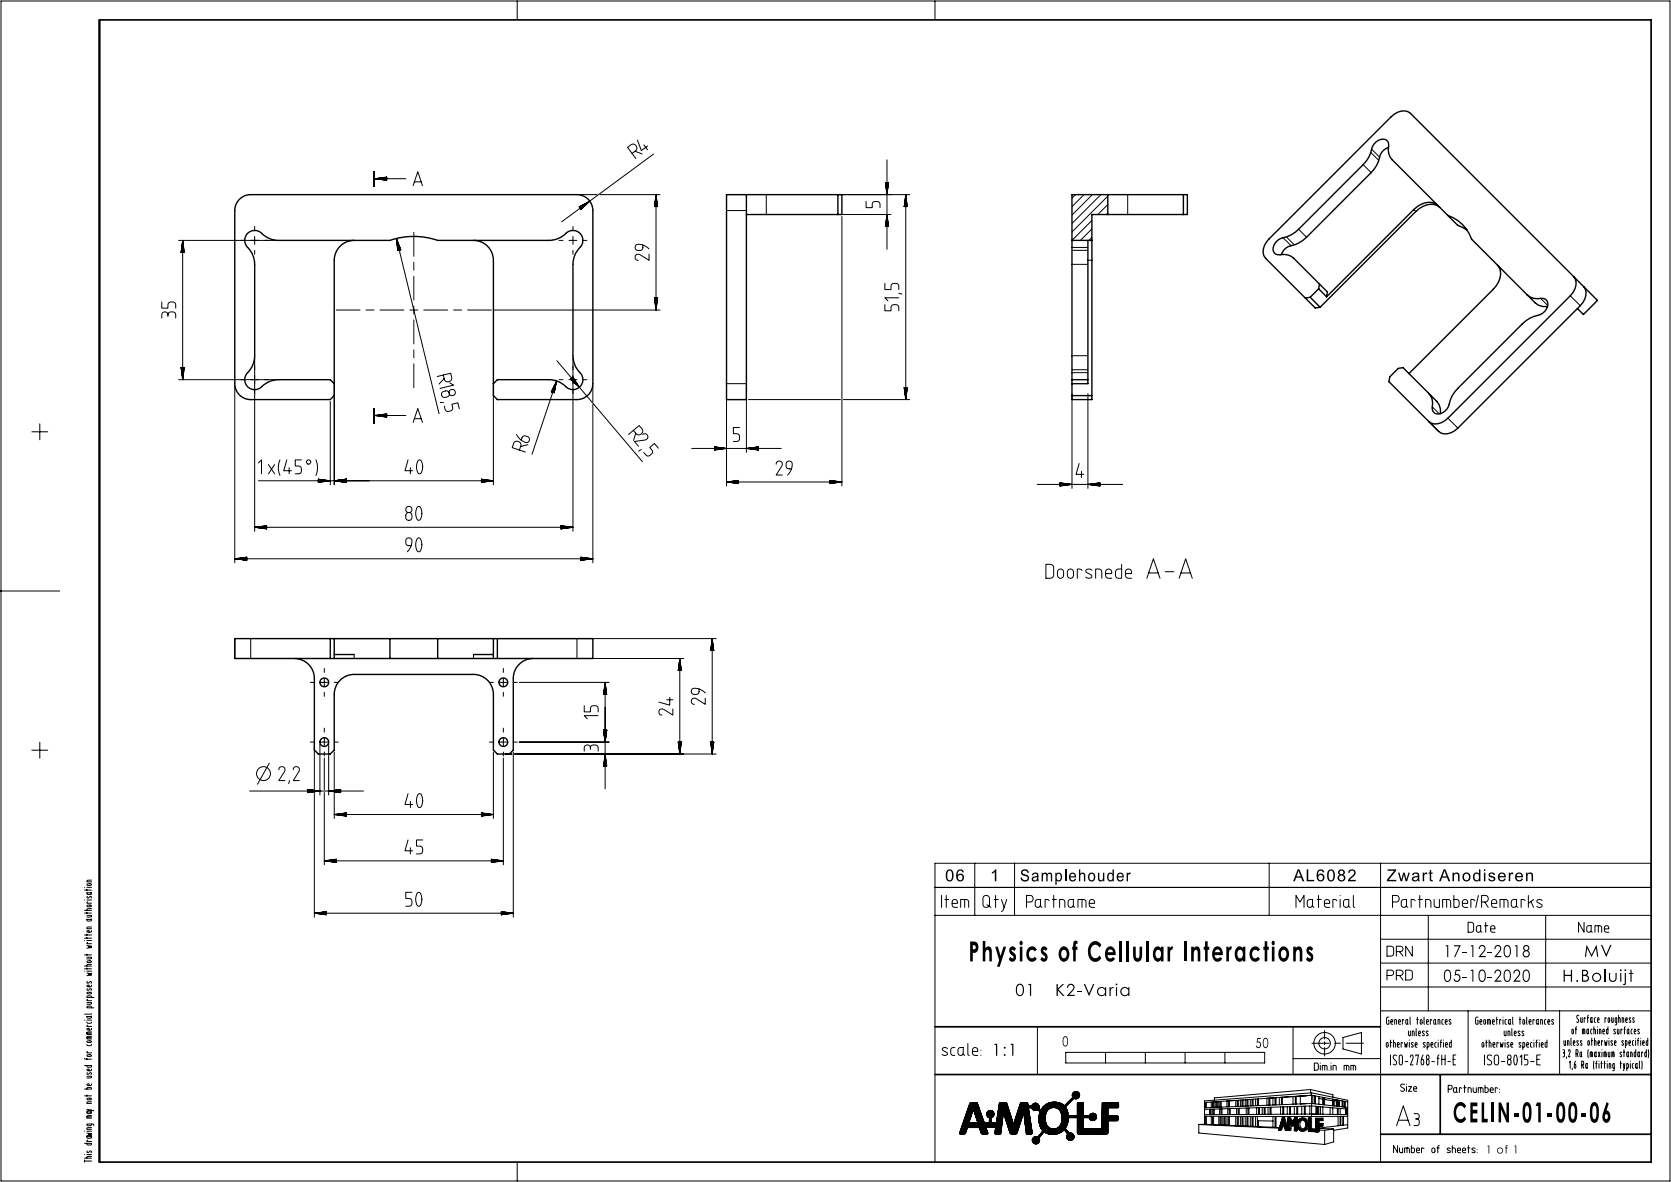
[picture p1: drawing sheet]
<svg xmlns="http://www.w3.org/2000/svg" width="420mm" height="297mm" viewBox="0 0 420 297" stroke-linecap="round" stroke-linejoin="round" font-family="sans-serif">
<defs><g id="words">
<text font-size="7.5" x="243.4" y="241.6">Physics of Cellular Interactions</text>
<text font-size="7.3" x="365.2" y="282">CELIN-01-00-06</text>
<g font-size="4.5">
<text x="265.2" y="250.3">K2-Varia</text>
<text x="392.6" y="246.7">H.Boluijt</text>
</g>
<g font-size="4.4">
<text x="362.8" y="240.5">17-12-2018</text>
<text x="255.2" y="250.2">01</text>
<text x="362.8" y="246.7">05-10-2020</text>
</g>
<g font-size="4.3">
<text x="256.4" y="221.5">Samplehouder</text>
<text x="398.1" y="240.4">MV</text>
</g>
<g font-size="4.2">
<text x="237.5" y="221.4">06</text>
<text x="248.9" y="221.4">1</text>
<text x="325" y="221.4">AL6082</text>
<text x="348.5" y="221.4">Zwart Anodiseren</text>
</g>
<text font-size="3.7" x="315.5" y="263.3">50</text>
<text font-size="3.5" x="267" y="262.9">0</text>
<text font-size="3" x="373.4" y="289.8">1 of 1</text>
</g></defs>
<g fill="none" stroke="#000" stroke-width=".25">
<path d="M.3 .3h419.5v296.5h-419.5zM130 .3v4.7M235 .3v4.7M158.9 38.6l.9-.7a.97 .97 0 0 0 .1-1.3 .97 .97 0 0 0-1.3-.3l-.9 .7 2.1 2.8M159.6 38l1.8 .7M160.2 35.2l1 2.6 1.6-1.1M161.8 36.4l1 1.3M164.3 38.7l-23.1 17M344.5 38.3l2 2M344.8 37.5l2 2M64 56.9v1M64 59.4v2"/>
<path d="M94 44.9h8M94.2 44.9l3-.4v.8zM94.4 44.9h2.8M94.8 45h2.4M94.8 44.8h2.4M95.2 45h2M95.5 44.7h1.7M95.9 45.1h1.3M95.9 44.7h1.3M96.3 45.2h.9M96.3 44.6h.9M96.7 45.2h.5"/>
<path d="M96.7 44.6h.5M97.1 45.3h.1M99.6 59.9l10.7 44.1M99.6 59.9l.4 3M99.6 59.9l1.1 2.8M103.8 46.7l1.2-3.5 1.2 3.5M104 58.4v6M104.2 45.7h1.7M144 56.9v1M144 59.4v2M145.5 48.9h4.6M145.6 52l2.6-1.5-2.1 2.1z"/>
<path d="M146.4 51.6l-.7 .3M146.4 52.3l-.3 .3M146.7 52l-.7 .5M146.7 51.4l-1 .7M147 51.2l-1.3 1M147.2 51.5l-1.3 1M147.4 51l-1.7 1.2M147.5 51.2l-1.6 1.2M147.8 50.9l-1.9 1.5M148.1 50.6l-2.3 1.6M150.8 48.9h15.1M164.5 51.9h.8"/>
<path d="M164.5 51.8v.1M164.6 51.4v.5M164.7 50.6v1.3M164.7 50.3v1.6M164.8 49.9v2M164.8 49.5v2.4M164.9 48.9v29M164.9 48.9l-.4 3M164.9 48.9l.4 3M165 49.5v2.4M165 49.9v2M165.1 50.3v1.6"/>
<path d="M165.1 50.6v1.3M165.2 51v.9M165.3 51.8v.1M182.6 52.9h5M182.6 48.9h5M192.6 48.9v5M211.1 48.9h17.6M211.1 53.9h12.8M211.6 54.4v67.7M217.7 50.6v1.6h1.5v-.8a1.01 1.01 0 0 1 1-.8 1.01 1.01 0 0 1 1 .7v.9M222.5 56.9l.4-3 .4 3M222.5 56.9h.8"/>
<path d="M222.5 45.9l.4 3 .4-3M222.5 45.9h.8M222.6 45.9v.1M222.6 56.8v.1M222.6 45.9l.1 .9M222.7 56v.9M222.7 45.9v1.3M222.7 55.6v1.3M222.8 45.9v1.7M222.8 55.3v1.6M222.8 45.9v2M222.8 54.9v2"/>
<path d="M222.9 45.9v2.8M222.9 54.1v2.8M222.9 40.2v22.5M223 45.9v2.4M223 54.5v2.4M223.1 45.9v2M223.1 54.9v2M223.1 45.9v1.7M223.1 55.3v1.6M223.2 55.6v1.3M223.2 45.9v1.3M223.3 45.9v.5"/>
<path d="M223.3 56.4v.5M223.3 45.9v.1M223.3 56.8v.1M227.3 51.9h.8M227.3 51.8v.1M227.3 51.4v.5M227.4 50.6v1.3M227.5 50.3v1.6M227.5 49.9v2M227.6 49.5v2.4M227.7 48.9v51.5M227.7 48.9l-.4 3"/>
<path d="M227.7 48.9l.4 3M227.7 49.5v2.4M227.8 49.9v2M227.8 50.3v1.6M227.9 50.6v1.3M228 51.4v.5M228 51.8v.1M270.3 48.9l-.9 .9M272.5 48.9l-3.1 3M274.4 59.6l-.7 .8M274.4 57.5l-2.8 2.9M274.4 55.4l-5 5"/>
<path d="M274.6 48.9l-5.2 5.1M276.7 48.9l-7.3 7.3M278.4 53.5l-.3 .4M278.4 51.4l-2.5 2.5M278.4 49.3l-9 9M283.4 48.9v5M322.5 59.7l2 2M323.3 59.5l2 2M326.4 57.6l2 2M342.6 41.4l2 2M355.4 52.7l.5 .5M40.7 75.9v1.5h1.5v-.7a1.01 1.01 0 0 1 1-.8 1.01 1.01 0 0 1 1 .7v.8"/>
<path d="M42.2 79.5a.99 .99 0 0 1 .8-1.1 .99 .99 0 0 1 1.2 .8v.7M42.2 79.1a.78 .78 0 0 0-.8-.7 .78 .78 0 0 0-.7 .8v.7M44.9 60.4h24.6M45.6 62.9v.5M45.6 62.5v.9M45.7 62.1v1.3M45.7 61.8v1.6M45.8 61v2.4M45.9 60.6v2.8M45.9 60.4v35M45.9 60.4l-.4 3h.8M45.9 60.4l.4 3"/>
<path d="M46 61v2.4M46 61.4v2M46.1 62.1v1.3M46.2 62.5v.9M46.2 62.9v.5M46.3 63.3v.1M64 62.9v1M84.5 77.9h6M92 77.9h2M95.5 77.9h6M99.7 60.5l.6 2.4M99.7 60.1l.7 2.7"/>
<path d="M99.7 60.9l.5 2M99.8 61.3l.4 1.6M99.8 61.7l.3 1.2M99.9 62.4l.1 .5M100 62.8v.1M100 60.8l.5 2M100.1 61.2l.4 1.6M100.3 61.6l.3 1.2-.2-.9M100.7 62.6v.2M100.7 62.7l-.7 .2M103 77.9h2M104 65.9v2"/>
<path d="M104 69.4v6M104 76.9v2M106.5 77.9h6M114 77.9h2M117.5 77.9h6M124 77.9h41.9M140.5 60.4h1M143 60.4h2M144 62.9v1M146.5 60.4h1M161.6 61.6l-.4-.1a.96 .96 0 0 0-1-.1 .96 .96 0 0 0-.6 .8 1.01 1.01 0 0 0 1 .8 1.01 1.01 0 0 0 1-.8v-.6l1.5 1M163.1 63.9v1.5l-2.2-1.4a.79 .79 0 0 0-1.2 .4 .79 .79 0 0 0 .7 1"/>
<path d="M164.5 74.9h.8M164.5 74.9l.4 3M164.5 74.9v.1M164.6 74.9v.5M164.6 74.9l.1 1.3M164.7 74.9v1.7M164.8 74.9v2M164.8 74.9v2.4M165 74.9v2.4M165 74.9v2M165.1 74.9v1.7M165.1 74.9v1.3"/>
<path d="M165.2 74.9v.9M165.3 74.9v.1M165.3 74.9l-.4 3M222.4 76.6v1.5h1.6v-.8a1.01 1.01 0 0 1 .9-.8 1.01 1.01 0 0 1 1 .8v.8M222.4 71.2v1.6h1.6v-.8a1.01 1.01 0 0 1 .9-.8 1.01 1.01 0 0 1 1 .7v.9M225.9 74.8h-3.5l.8 .8M225.9 73.7l.8 .2M269.4 62.2h4M269.4 66.4h4M269.4 62.9h4M273.4 65.4h1M387.2 75l1.8 1.8"/>
<path d="M394.7 74.3l2.5 2.5M44.9 95.4h24.6M45.5 92.4l.1 .5M45.6 92.4v.9M45.7 92.4v1.3M45.7 92.4v1.7M45.8 92.4v2.4M45.9 92.4v2.8M46 92.4v2.4M46.1 92.4l-.1 2M46.1 92.4v1.3M46.2 92.4v.9"/>
<path d="M46.2 92.4v.5M46.3 92.4v.1M46.3 92.4l-.4 3M46.3 92.4h-.8l.4 3M59 96.9v44.5M64 89.9v43.6M84 96.9v24.9M104 80.4v6M104 87.9v2M104 91.4v6M111.4 94.2l.3 1.1a.97 .97 0 0 0 1.1 .6 .97 .97 0 0 0 .7-1l-.2-1.1-3.4 .8M111.6 95.1l-1.3 1.4"/>
<path d="M112 98.2a.82 .82 0 0 1 .9 .9 .82 .82 0 0 1-1 .7 .81 .81 0 0 1-.9-.8 .81 .81 0 0 1 .9-.8M112.9 98.7a.78 .78 0 0 1 1-.8 .78 .78 0 0 1 .3 1.3 .78 .78 0 0 1-1.3-.3M113.1 96.2l.9 .6-3.4 .8M124 96.9v24.9M138.6 98.3v.1M138.8 98l-.2 .5M139 97.6l-.3 .9M139.1 97.3l-.4 1.2M139.3 98.6v.1M139.4 98.2l-.1 .5M139.5 96.6l-.7 1.9M139.6 97.4l-.4 1.2 .3-.8"/>
<path d="M139.6 97.1l-.5 1.5M139.6 96.2l-.7 2.3M139.8 96.3l-.8 2.3M139.8 95.9l-.9 2.7M139.9 95.7l-6.2 18.4M139.9 95.7l-1.3 2.7M139.9 95.7l-.6 3-.7-.3M140 90.6l21.5 25.4M140.5 95.4h1M143 95.4h2M143.4 95.3h.1M143.4 95.2l.4 .4"/>
<path d="M143.5 95.2l.5 .7M143.5 95.2l.8 .9M143.6 95.1l1.3 1.6M143.6 95.1l1.6 1.8M143.7 95l1.8 2.1M143.8 94.9l1.5 1.9M143.9 94.8l.6 .7M144 94.8l.3 .4M144 94.8l1.6 2.5-2.2-2M144 94.8l-.6 .5M144 89.9v43.6M144.7 95.8l-.8-.9 1 1.3"/>
<path d="M146.5 95.4h1M149 96.9v4M182.6 96.4h5M182.6 96.9v25.2M187.6 96.9v16.8M227.3 97.4h.8M227.3 97.4l.4 3M227.3 97.4v.1M227.3 97.4v.5M227.4 97.4v1.3M227.5 97.4v1.7M227.5 97.4v2"/>
<path d="M227.6 97.4v2.4M227.7 97.4v2.4M227.8 97.4v2M227.8 97.4v1.7M227.9 97.4v1.3M228 97.4v.5M228 97.4v.1M228.1 97.4l-.4 3M269.4 93.6h4M269.4 89.4h4M269.4 92.9h4M269.4 98.9v23.8"/>
<path d="M273.4 98.9v23.8M8 108.5h4M10 106.5v4M64.9 116.3l.8-.7v3.5M67.5 116.7l1.5 2.4M69 116.7l-1.5 2.4M70.4 115.6a4.9 4.9 0 0 0 0 3.9M72.1 115.6l-.8 2.7h2M72.7 117.5v1.6M75.8 115.6h-1.6v1.5h.8a1.01 1.01 0 0 1 .8 .9 1.01 1.01 0 0 1-.7 1.1h-.9M77 115.9l.4-.3h.3l.4 .3v.4l-.4 .3h-.3l-.4-.3zM79.4 115.6a4.9 4.9 0 0 1 0 3.9"/>
<path d="M83 100.9v20.9M94 104.4h8M94.4 104.4h2.8M94.8 104.5h2.4M94.8 104.3h2.4M95.2 104.5h2M95.2 104.3h2M95.9 104.6h1.3M95.9 104.2h1.3M96.3 104.7h.9M96.3 104.1h.9M96.7 104.7h.5"/>
<path d="M96.7 104.1h.5M97.1 104.8h.1M97.1 104h.1M97.2 104v.8M97.2 104l-3 .4 3 .4M102.6 115.6l-.8 2.7h1.9M103.2 117.5v1.6M103.8 106.2l1.2-3.5 1.2 3.5M104.2 105.2h1.7M105.1 115.7h.1a.69 .69 0 0 1 .7 .1 .69 .69 0 0 1 .2 .7 2.42 2.42 0 0 1-.6 2.6 1.82 1.82 0 0 1-.8-2.3zM111.5 101.1h-.8M111.7 102l.2 .8a.88 .88 0 0 0 1.4 .4l.3-.1 .2-.5-.2-1 1.5-.4 .3 1.5"/>
<path d="M129.8 109.2l1.2 1.4M130.6 113.1l.3-1.1a.97 .97 0 0 0-.6-1.1 .97 .97 0 0 0-1.2 .5l-.4 1.1 3.4 1.1M131.3 109.8a1.05 1.05 0 0 1 1.2-.2 1.05 1.05 0 0 1 .5 1.1 1.05 1.05 0 0 1-1.8 .1l-.2-.2zM132.7 111.7l-1.9 .5M149 101.7v39.7M159.2 108.2l.7 .8a.97 .97 0 0 0 1.3 0 .97 .97 0 0 0 .2-1.2l-.7-.9-2.7 2.3M159.8 108.9l-.6 1.8M161.2 113l-.7 .3M161.5 109.2a.78 .78 0 0 1 1.3 .3 .78 .78 0 0 1-.7 1.1l-2.6 .3 1 1.2M165.5 112.6l-1-1.2-1.2 1 .5 .6a1.01 1.01 0 0 1-.2 1.2 1.01 1.01 0 0 1-1.2 .1l-.6-.6M173.9 112.7h22.5M179.6 113.1h.1"/>
<path d="M179.6 112.9h1.3M179.6 112.9h1.7M179.6 112.8h2M179.6 112.3h.1M179.6 112.3h.5M179.6 112.4h.9M179.6 112.4l1.7 .1M179.6 112.5h2M179.6 112.6h2.4M179.6 112.3l3 .4-3 .4M179.6 112.3v.8M180.5 113h-.9"/>
<path d="M182.4 112.7l-2.8 .1M182.6 100.4h5M185.9 107.4h-1.6v1.6h.8a1.01 1.01 0 0 1 .8 .9 1.01 1.01 0 0 1-.7 1h-.9M187.8 112.7h2.8M188.1 100.4h23.1M188.2 112.6h2.4M188.6 112.8h2M188.6 112.5h2M189 112.9h1.6M189 112.5h1.6M189.3 112.9h1.3M189.7 113h.9"/>
<path d="M189.7 112.4h.9M190.1 112.3h.5M190.5 113.1h.1M190.5 112.3h.1M190.6 112.3l-3 .4 3 .4M190.6 112.3v.8M195.1 116.6a.78 .78 0 0 1 1-.7 .78 .78 0 0 1 .4 1.2l-1.4 2.3h1.5M198.9 117.8l.2-.4a.96 .96 0 0 0 0-1 .96 .96 0 0 0-.8-.5 1.01 1.01 0 0 0-.7 1 1.01 1.01 0 0 0 .8 .9h.5l-1 1.6M212 100.4h16.7M271.2 116.5l-.7 2.7h1.9M271.8 118.4v1.6M359.1 105.9l2.5 2.5"/>
<path d="M360 102.2l1.8 1.8M363.9 105.1l2.5 2.5M64 132.5h80M64 132.5l3 .4M64.2 132.5h2.8M64.6 132.4h2.4M64.6 132.6h2.4M64.9 120.8h59.1M65 132.6h2M65.4 132.3h1.6M65.7 132.3h1.3M65.7 132.7h1.3"/>
<path d="M66.1 132.2h.9M66.1 132.8h.9M66.5 132.2h.5M66.5 132.8h.5M66.9 132.1h.1M66.9 132.9h.1M67 132.1v.8M67 132.1l-3 .4M80 120.7h2.4M80 120.8h2.8M80 121.1h.9M80 120.9h2.4"/>
<path d="M80 121h1.3M80 121.2h.1M80 121.1h.5M80 120.4h.1M80 120.5h.5M80 120.5h.9M80 120.6h1.3M80 120.6l2 .1M80 120.4l3 .4-3 .4M80 120.4v.8M82 120.9l-2 .1M84.2 120.8h2.8"/>
<path d="M84.6 120.7h2.4M84.6 120.9h2.4M85 120.9h2M85 120.7h2M85.7 121h1.3M85.7 120.6h1.3M86.1 121.1h.9M86.1 120.5h.9M86.5 121.1h.5M86.5 120.5h.5M86.9 121.2h.1M86.9 120.4h.1"/>
<path d="M87 120.4l-3 .4 3 .4M87 120.4v.8M102 129.6a.82 .82 0 0 1 1-.8 .82 .82 0 0 1 .5 1.2 .81 .81 0 0 1-1 .7 .81 .81 0 0 1-.5-1.1M102.7 128.8a.78 .78 0 0 1-.6-1.2 .78 .78 0 0 1 1.3 0 .78 .78 0 0 1-.6 1.2M103.4 137.1l.1-.4a.96 .96 0 0 0 .1-1 .96 .96 0 0 0-.9-.5 1.01 1.01 0 0 0-.7 1 1.01 1.01 0 0 0 .8 .9h.6l-1 1.6M104.9 127.4h.1a.69 .69 0 0 1 .7 .1 .69 .69 0 0 1 .2 .7 2.42 2.42 0 0 1-.6 2.5 1.82 1.82 0 0 1-.8-2.2zM104.9 135.3h.1a.69 .69 0 0 1 .7 .1 .69 .69 0 0 1 .2 .7 2.42 2.42 0 0 1-.6 2.6 1.82 1.82 0 0 1-.8-2.3zM121 120.7h2.4M121 120.8h2.8M121 121.1h.9M121 120.9h2.4M121 121h1.3"/>
<path d="M121 121.2h.1M121 121.1h.5M121 120.4l3 .4M121 120.4v.8M121 120.4h.1M121 120.5h.5M121 120.5h.9M121 120.6h1.3M121 120.6l2 .1M123 120.9l-2 .1M124 120.8l-3 .4M141 132.1l3 .4"/>
<path d="M141 132.1v.8M141 132.1h.1M141 132.2h.5M141 132.2h.9M141 132.3h1.3M141 132.3h1.7M141 132.4h2.4M141 132.5h2.8M141 132.9h.1M141 132.8h.5M141 132.8h.9M141 132.7h1.3"/>
<path d="M141 132.6h2.4M143 132.6l-2 .1M144 132.5l-3 .4M182.6 121.1h29M182.8 121.1h2.8M183.2 121h2.4M183.2 121.2h2.4M183.6 121h2M184 121.3h1.6M184.3 120.9h1.3M184.3 121.3h1.3M184.7 120.8h.9"/>
<path d="M184.7 121.4h.9M185.1 120.8h.5M185.1 121.4h.5M185.5 120.7h.1M185.6 120.7v.8l-3-.4M185.6 120.7l-3 .4M208.6 120.7h.1M208.6 120.8h.5M208.6 120.7l3 .4M208.6 120.7v.8l3-.4M208.6 120.8h.9M208.6 120.9h1.3"/>
<path d="M208.6 120.9l2 .1M208.6 121h2.4M208.6 121.4h.9M208.6 121.3h1.3M208.6 121.3h1.7M208.6 121.1h2.8M209.1 121.4l-.5 .1M211 121.2h-2.4M260.7 121.7h21.5M266.4 121.4l1.3 .1M266.4 121.4h.5M266.4 121.3h.1"/>
<path d="M266.4 121.3l3 .4-3 .4M266.4 121.3v.8M266.4 121.5h1.7M266.4 121.6h2.1M266.4 121.6h2.5M266.4 122.1h.1M266.4 121.9h1.3M266.4 121.9h1.7M266.4 121.8h2.1M267.3 122l-.9 .1M269.2 121.7l-2.8 .1M273.6 121.7h2.8"/>
<path d="M274 121.6h2.4M274.4 121.6h2M274.4 121.8h2M274.8 121.5h1.6M274.8 121.9h1.6M275.2 121.5h1.2M275.2 121.9h1.2M275.6 122h.8M275.9 121.4h.5M276.3 121.3h.1M276.3 122.1h.1M276.4 121.3l-3 .4 3 .4"/>
<path d="M276.4 121.3v.8M0 148.5h15M59 140.4h90M59.2 140.4h2.8M59.6 140.3h2.4M59.6 140.5h2.4M60 140.3h2M60.4 140.6h1.6M60.7 140.2h1.3M60.7 140.6h1.3M61.1 140.1h.9M61.1 140.7h.9"/>
<path d="M61.5 140.1h.5M61.5 140.7h.5M61.9 140h.1M62 140v.8l-3-.4M62 140l-3 .4M146 140l3 .4M146 140v.8l3-.4M146 140h.1M146 140.1h.5M146 140.1h.9M146 140.2h1.3M146 140.2l2 .1"/>
<path d="M146 140.3h2.4M146 140.7h.9M146 140.6h1.3M146 140.6h1.7M146 140.4h2.8M146.5 140.7l-.5 .1M148.4 140.5h-2.4M262.9 141.8h1.3l.6 .5v2.2l-.1 .5-.4 .2-1.4 .1zM266 143.2l.6-.2a.75 .75 0 0 1 .7 .8v.7a.77 .77 0 0 1-.7 .8 .77 .77 0 0 1-.8-.8zM268.5 143.2l.6-.2a.75 .75 0 0 1 .7 .8v.7a.77 .77 0 0 1-.7 .8 .77 .77 0 0 1-.8-.8zM272 143.4l-.5-.4h-.7v2.3M274.4 143.3l-.8-.3a.5 .5 0 0 0-.6 .2 .5 .5 0 0 0 .2 .7l1 .5a.53 .53 0 0 1 .1 .7 .53 .53 0 0 1-.7 .2l-.7-.3"/>
<path d="M275.4 145.3v-2.3h.8a.75 .75 0 0 1 .7 .8v1.5M277.9 144.1h1.5a.83 .83 0 0 0-.3-.9 .83 .83 0 0 0-1 0l-.2 .5v.8a.75 .75 0 0 0 .8 .8h.7M281.9 141.8v3.5h-.8a.75 .75 0 0 1-.7-.8v-.7a.75 .75 0 0 1 .7-.8h.8M282.9 144.1h1.5a.83 .83 0 0 0-.3-.9 .83 .83 0 0 0-1 0l-.2 .5v.8a.75 .75 0 0 0 .7 .8h.8M288.3 145.3l1.6-4.9 1.7 4.9M288.7 144h2.4M292.9 143.7h2.1M296.4 145.3l1.6-4.9 1.7 4.9M296.8 144h2.4M59 160.5v5M63 160.5v5M78 171.5h1"/>
<path d="M80.5 171.5h2M81.5 168v1M81.5 170.5v2M81.5 174v1M83.5 165.5h88.4M83.5 160.5h96.5M84 171.5h1M89 164.5v1M119 164.5v1M123 171.5h1M125.5 171.5h2M126.5 168v1"/>
<path d="M126.5 170.5v2M126.5 174v1M129 171.5h1M130.5 171.5h22.6M145 160.5v5M146.8 177.3v1.6h1.6v-.8a1.01 1.01 0 0 1 .9-.8 1.01 1.01 0 0 1 1 .7v.9M150.3 179.8h-3.5l.8 .8M151.7 174.5h.8M151.7 174.4v.1M151.8 174v.5M151.8 173.6v.9M151.9 173.2v1.3"/>
<path d="M152 172.4v2.1M152 172v2.5M152.1 171.7v2.8M152.1 171.5v26.7M152.1 171.5l-.4 3M152.1 171.5l.4 3M152.2 172v2.5M152.2 172.4v2.1M152.3 173.2v1.3M152.4 173.6v.9M152.4 174v.5M152.5 174.4v.1"/>
<path d="M167.6 175.8h1.5M168.3 175.2v2l-2.7-.8M169.1 178.1v1.6l-2.3-1.5a.79 .79 0 0 0-1.2 .5 .79 .79 0 0 0 .8 1M170.5 168.5h.8M170.5 168.4v.1M170.5 168v.5M170.6 167.6v.9M170.7 166.8v1.7M170.7 166.4v2.1M170.8 166v2.5M170.9 165.5v24M170.9 165.5l-.4 3"/>
<path d="M170.9 165.5l.4 3M170.9 165.7v2.8M171 166.4v2.1M171 166.8v1.7M171.1 167.2v1.3M171.1 167.6v.9M171.2 168.4v.1M175.7 173.1l-.4-.1a.96 .96 0 0 0-1-.1 .96 .96 0 0 0-.5 .9 1.01 1.01 0 0 0 1 .7 1.01 1.01 0 0 0 .9-.8v-.6l1.6 1M177.3 175.4v1.6l-2.3-1.5a.79 .79 0 0 0-1.2 .5 .79 .79 0 0 0 .7 1M178.6 163.5h.8M178.6 163.4v.1M178.7 162.6v.9"/>
<path d="M178.8 162.2v1.3M178.8 161.8v1.7M178.9 161.4v2.1M179 160.7v2.8M179 160.5v29M179 160.5l-.4 3M179 160.5l.4 3M179.1 161v2.5M179.1 161.4v2.1M179.2 161.8v1.7M179.3 162.6v.9M179.3 163v.5"/>
<path d="M179.4 163.4v.1M8 188.5h4M10 186.5v4M62.7 198.8h28.7M67.7 191.8l-3 5.3M70.1 193.4a.78 .78 0 0 1 1-.7 .78 .78 0 0 1 .4 1.2l-1.4 2.2h1.5M72.8 196.1l-.2 .8M73.7 193.4a.78 .78 0 0 1 1-.7 .78 .78 0 0 1 .4 1.2l-1.4 2.2h1.6M77.4 198.4l3 .4-3 .4M77.4 198.4v.8M77.4 198.4h.1M77.4 198.4h.5"/>
<path d="M77.4 198.5h.9M77.4 198.5l1.7 .1M77.4 198.6h2M77.4 198.7h2.4M77.4 199.1h.1M77.4 199h1.3M77.4 198.9h1.7M77.4 198.9h2M78 186.5h1M78.3 199l-.9 .1M79 187v11.4M79 199.1v31.4"/>
<path d="M80.2 198.8h-2.8M80.4 187v12.8M80.5 186.5h2M81.5 183v1M81.5 185.5v2M81.5 189v1M81.5 190.5v7.9M81.5 199.1v18.2M82.6 187v12.8M82.8 198.8h2.8M83.2 198.7h2.4M83.6 198.6h2"/>
<path d="M83.6 198.9h2M84 198.6h1.6M84 198.9h1.6M84 189v9.4M84 199.1v6.6M84 186.5h1M84.3 199h1.3M84.7 198.5h.9M84.7 199h.9M85.1 198.4h.5M85.5 198.4h.1M85.5 199.1h.1"/>
<path d="M85.6 198.4l-3 .4 3 .4M85.6 198.4v.8M102.6 199.4l-.8 2.7h1.9M105.1 199.6l.1-.1a.69 .69 0 0 1 .7 .1 .69 .69 0 0 1 .2 .7 2.42 2.42 0 0 1-.6 2.6 1.82 1.82 0 0 1-.8-2.2zM123 186.5h1M124 189v16.7M125.5 186.5h2M126.5 183v1M126.5 185.5v2M126.5 189v1M126.5 190.5v26.8M127 189.5h1.6"/>
<path d="M129 186.5h1M129 189v41.5M129.4 189.5h50.6M130.5 186.5h22.6M148.4 188.3a.99 .99 0 0 1 .8-1.1 .99 .99 0 0 1 1.1 .8v.7M148.4 187.9a.78 .78 0 0 0-.8-.7 .78 .78 0 0 0-.8 .8v.7M151.7 183.5l.4 3 .4-3M151.7 183.5h.8M151.7 192.5l.4-3 .4 3M151.7 192.5h.8M151.7 183.5v.1M151.7 192.4v.1"/>
<path d="M151.8 183.5v.5M151.8 192v.5M151.8 183.5v.8M151.8 191.6v.9M151.9 183.5v1.2M151.9 191.2v1.3M151.9 183.5l.1 2M152 190.4v2.1M152 183.5v2.4M152 190v2.5M152.1 183.5v2.8M152.1 189.7v2.8"/>
<path d="M152.2 183.5v2.4M152.2 190v2.5M152.2 190.4v2.1M152.3 183.5l-.1 2M152.3 183.5v1.2M152.3 191.2v1.3M152.4 183.5v.8M152.4 191.6v.9M152.4 183.5v.5M152.4 192v.5M152.5 183.5v.1M152.5 192.4v.1"/>
<path d="M170.5 186.5h.8M170.5 186.5l.4 3M170.5 186.5v.1M170.5 186.5v.5M170.6 186.5v.8M170.6 186.5l.1 1.6M170.7 186.5v2M170.8 186.5v2.4M170.9 186.5v2.8M171 186.5v2M171 186.5v1.6M171.1 186.5v1.2"/>
<path d="M171.2 186.5l-.1 .8M171.2 186.5v.1M171.3 186.5l-.4 3M178.6 186.5h.8M178.6 186.5l.4 3M178.6 186.5v.1M178.7 186.5v.8M178.8 186.5v1.2M178.8 186.5v1.6M178.9 186.5v2M178.9 186.5l.1 2.8M179.1 186.5v2.4"/>
<path d="M179.1 186.5v2M179.2 186.5v1.6M179.3 186.5v.8M179.3 186.5v.5M179.4 186.5v.1M179.4 186.5l-.4 3M81.5 216.3h45M81.7 216.3h2.8M82.1 216.4h2.4M82.1 216.2h2.4M82.5 216.2h2M82.9 216.5h1.6"/>
<path d="M83.2 216.5h1.3M83.2 216.1h1.3M83.6 216.6h.9M83.6 216h.9M84 204.7h40M84 204.7l3 .4M84 216.6h.5M84 216h.5M84.4 215.9h.1M84.5 215.9v.8l-3-.4M84.5 215.9l-3 .4M84.6 204.7h2.4"/>
<path d="M84.6 204.6h2.4M85 204.8h2M85 204.5h2M85.4 204.8h1.6M85.4 204.5h1.6M85.7 204.9h1.3M85.7 204.4h1.3M86.1 204.9h.9M86.5 204.3h.5M86.9 205h.1M86.9 204.3h.1M87 204.3v.8"/>
<path d="M87 204.3l-3 .4M102.6 211.1l-.8 2.7h1.9M103.2 201.4v1.5M103.2 213v1.6M106.2 211.1h-1.5v1.5h.8a1.01 1.01 0 0 1 .8 1 1.01 1.01 0 0 1-.8 1h-.8M121 204.3v.8M121 205h.1M121 204.9h1.3M121 204.8h1.7M121 204.8h2M121 204.7h2.4M121 204.3h.1"/>
<path d="M121 204.3h.5M121 204.4h1.3M121 204.5h1.7M121 204.5h2M121 204.6h2.4M121 204.3l3 .4M121.9 204.9l-.9 .1M123.5 216.6h.9M123.5 216.5h1.3M123.5 216.5h1.7M123.5 216.3h2.8M123.5 215.9h.1"/>
<path d="M123.5 216h.5M123.5 216h.9M123.5 216.1h1.3M123.5 216.1l2 .1M123.5 216.2h2.4M123.5 215.9l3 .4M123.5 215.9v.8l3-.4M124 216.6l-.5 .1M124 204.7l-3 .4M125.9 216.4h-2.4M245 216.9v13.1M255 216.9v13.1"/>
<path d="M319 216.9v13.1M347 216.9v75.1M21.2 229.4h1.8M21.2 239.9h1.8M21.2 236.3h.1M21.2 235.7h1.8M21.2 234.9h1.8M21.2 228.7h1.8M21.2 226.1h.1M21.2 223.6h1.8M21.2 223h.1M21.8 237.6l1.2 .2-.8 .1 .8 .2-1.2 .1"/>
<path d="M21.8 231h.8a.25 .25 0 0 1 .4 .2 .25 .25 0 0 1-.4 .2h-.7zM21.8 230h1.2l-.1 .4h-1.1M21.8 224.3h.8a.25 .25 0 0 1 .4 .3 .25 .25 0 0 1-.4 .2l-.7-.1zM21.8 223.4v.4M21.8 229.2v.3M21.8 234.7v.3M21.8 235.5v.3M21.8 239.7v.4M21.8 236.3h1.2M21.8 226.1h1.2M21.8 223h1.2M21.9 227.5l.7-.1a.25 .25 0 0 1 .4 .2 .25 .25 0 0 1-.4 .2h-.6z"/>
<path d="M21.9 222.2l.7-.1a.25 .25 0 0 1 .4 .2 .25 .25 0 0 1-.4 .2l-.6-.1zM22 225.2a.24 .24 0 0 0-.1 .4 .24 .24 0 0 0 .4 0l.3-.3a.24 .24 0 0 1 .3 0 .24 .24 0 0 1 0 .4M22 236.8l-.2 .3h1.2M22 226.6l-.2 .3h1.2M23 233.8l-.1 .4-.7 .1a.25 .25 0 0 1-.4-.3 .25 .25 0 0 1 .4-.2h.2v.5M23 232.9h-.9l-.3 .2v.3h1.2M23 228.3l-1 .1-.2 .3M23 221.2h-.9l-.3 .1v.3h1.2M23 230.9l-.2 .2M23 224.2l-.2 .2M79 229.5h50M79 229.5l3 .4"/>
<path d="M79 229.5l3-.4v.8M79.2 229.4h2.8M79.6 229.5h2.4M79.6 229.4h2.4M80 229.6h2M80.4 229.6h1.6M80.4 229.3h1.6M80.7 229.2h1.3M81.1 229.7h.9M81.1 229.2h.9M81.5 229.8h.5M81.5 229.1h.5"/>
<path d="M81.9 229.8h.1M103.5 224.2h-1.5v1.6h.8a1.01 1.01 0 0 1 .8 .9 1.01 1.01 0 0 1-.8 1h-.8M104.9 224.4l.1-.1a.69 .69 0 0 1 .7 .1 .69 .69 0 0 1 .2 .7 2.42 2.42 0 0 1-.6 2.6 1.82 1.82 0 0 1-.8-2.2zM126 229.8h.1M126 229.8h.5M126 229.7h.9M126 229.6h2M126 229.5h2.4M126 229.1h.5M126 229.2h.9M126 229.2h1.3M126 229.3h1.7"/>
<path d="M126 229.3l2.4 .1M126 229.4h2.8M127.7 229.6l-1.7 .1M129 229.5l-3-.4v.8M129 229.5l-3 .4M235 230h180M235 223h180M235 223h180v-6.1h-180v75.1M236.7 225v3M237.5 226h1M237.8 225v3M239.3 227h1.3a.71 .71 0 0 0-.2-.8 .71 .71 0 0 0-.9 0l-.2 .4 .1 1.1 .4 .3h.8"/>
<path d="M241.5 228v-2l1.8 .2 .2 .4v1.4M242.5 226v2M247.3 225.2l.6-.2 .7 .4 .1 1.9a.83 .83 0 0 1-.8 .7 .83 .83 0 0 1-.8-.7v-1.6zM248.1 227.3l1 .7M249.9 226h1M250.2 225v3M251.7 226l.7 2M253 226l-.8 2.6-.5 .4M258 226.6h1a.83 .83 0 0 0 .7-.8 .83 .83 0 0 0-.7-.8h-1v3M260.4 226.2l.4-.2h.7v1.3a.66 .66 0 0 1-.6 .7 .66 .66 0 0 1-.7-.7zM261.4 227.7l.5 .3M263.7 226.3l-.4-.3h-.6v2"/>
<path d="M264.5 226h1M264.9 225v3M266.3 228v-2h.9l.4 .3 .1 1.7M268.6 226.2l.5-.2h.7v1.3a.66 .66 0 0 1-.7 .7 .66 .66 0 0 1-.6-.7zM269.7 227.7l.4 .3M270.9 228v-2l1.8 .2 .3 .4v1.4M272 226v2M273.8 227h1.3a.71 .71 0 0 0-.2-.8 .71 .71 0 0 0-.9 0l-.2 .4 .1 1.1 .3 .3h.9M325.7 228v-3l1.1 1.7 1-1.7v3M328.7 226.2l.5-.2h.7v1.3a.66 .66 0 0 1-.7 .7 .66 .66 0 0 1-.6-.7zM329.8 227.7l.4 .3M331.1 226h1"/>
<path d="M331.4 225v3M332.9 227h1.3a.71 .71 0 0 0-.2-.8 .71 .71 0 0 0-.9 0l-.2 .4 .1 1.1 .4 .3h.8M336 226.3l-.4-.3h-.6v2M336.8 225v.1M336.8 226v2M337.8 226.2l.5-.2h.7v1.3a.66 .66 0 0 1-.7 .7 .66 .66 0 0 1-.6-.7zM338.9 227.7l.5 .3M340.2 225v2.7l.3 .3M347 236h68M348.6 237.8h1.1l.5 .3 .1 1.6-.3 .4-1.4 .2zM350 226.6h1a.83 .83 0 0 0 .7-.8 .83 .83 0 0 0-.7-.8h-1v3M351 239.1h.9a.68 .68 0 0 0 .7-.7 .68 .68 0 0 0-.7-.6h-.9v2.5"/>
<path d="M351.8 239.1l.8 1.2M352.4 226.2l.4-.2h.7v1.3a.66 .66 0 0 1-.6 .7 .66 .66 0 0 1-.7-.7zM353.4 227.7l.5 .3M355 237.8v2.5l-1.7-2.5v2.5M355.7 226.3l-.4-.3h-.6v2M356.5 226h1M356.9 225v3M358.3 228v-2h.8l.4 .2 .2 1.8M359 230v24M360.5 226v1.5l.2 .3 .4 .2M361.8 226v2h-.6M362.6 228v-2l1.8 .2 .2 .4v1.4"/>
<path d="M363.6 226v2M365.4 225v3l1-.1 .4-.5-.1-1.1-.4-.3h-.9M367.6 227h1.3a.71 .71 0 0 0-.2-.8 .71 .71 0 0 0-.9 0l-.2 .4 .1 1.1 .3 .3h.9M369 231.8h.9l.4 .3 .1 1.6-.4 .5-1 .1zM370.7 226.3l-.4-.3h-.6v2M371.3 232.7l.9-.1v1.1a.55 .55 0 0 1-.6 .6 .55 .55 0 0 1-.5-.6zM371.6 225l-.7 3M372.1 234l.4 .3M372.4 226.6h1a.83 .83 0 0 0 .7-.8 .83 .83 0 0 0-.7-.8h-1v3M373.1 232.6h.9M373.2 226.6l.9 1.4M373.4 231.8v2.5"/>
<path d="M374.7 233.4h1.1v-.3a.55 .55 0 0 0-.6-.5 .55 .55 0 0 0-.5 .5l.1 1 1 .2M374.9 227h1.3a.71 .71 0 0 0-.2-.8 .71 .71 0 0 0-.9 0l-.2 .4 .1 1.1 .4 .3h.8M378 226v2M378.3 226h-1.3v2M378.4 226l.4 .2 .2 .3v1.5M380 226.2l.4-.2h.8v1.3a.66 .66 0 0 1-.7 .7 .66 .66 0 0 1-.7-.7zM381.1 227.7l.4 .3M383.3 226.3l-.3-.3h-.7v2M384.1 225v3M384.8 226.5l.7 1.5M385.5 226l-1.4 1M387.6 226.3a.66 .66 0 0 0-.8-.4 .66 .66 0 0 0-.4 .8l1 .5a.46 .46 0 0 1 .1 .7 .46 .46 0 0 1-.6 .1l-.6-.3"/>
<path d="M388.5 230v24M398.1 231.8v2.5l-1.3-2.5v2.5M399 232.7l.9-.1v1.1a.55 .55 0 0 1-.5 .6 .55 .55 0 0 1-.6-.6zM399.8 234l.4 .3M401.7 232.6v1.7M402 232.6h-1.1v1.7M402 232.6l.5 .4 .1 1.3M403.2 233.4h1.2v-.3a.55 .55 0 0 0-.6-.5 .55 .55 0 0 0-.6 .5l.2 1 1 .2M21.2 256.3h.1M21.2 244h.1M21.2 243.4h1.8M21.2 242.7h1.8"/>
<path d="M21.8 240.5h1.2l-.1 .4h-1.1M21.8 256.8l.1 .2 .3 .1h.7l.1-.3M21.8 255.4h.8a.25 .25 0 0 1 .4 .2 .25 .25 0 0 1-.4 .2h-.7zM21.8 251.9h1.2l-.2 .4h-1M21.8 244.5l1.2 .2-.8 .1 .8 .2-1.2 .1M21.8 243.2v.3M21.8 259.6h1.2M21.8 256.3h1.2M21.8 244h1.2M21.9 249.4l.7-.1a.25 .25 0 0 1 .4 .2 .25 .25 0 0 1-.4 .2h-.6zM21.9 241.5l.7-.1a.25 .25 0 0 1 .4 .2 .25 .25 0 0 1-.4 .2h-.6zM22 248.4a.24 .24 0 0 0-.1 .4 .24 .24 0 0 0 .4 0l.3-.3a.24 .24 0 0 1 .3 0 .24 .24 0 0 1 0 .3"/>
<path d="M22 246.6a.24 .24 0 0 0-.1 .4 .24 .24 0 0 0 .4 0l.3-.3a.24 .24 0 0 1 .3 0 .24 .24 0 0 1 0 .4M22 257.6l-.2 .3h1.2M22 251.1l-.2 .3h1.2M23 259.3h-.9l-.3 .2v.4h1.2M23 258.4l-.1 .4h-.7a.25 .25 0 0 1-.4-.2 .25 .25 0 0 1 .4-.2h.2v.4M23 254.7l-1.8 .1M23 253.2v-.2l-.3-.2-.9 .2v.2h1.8M23 250.6v-.2l-.3-.2-.9 .2v.2h1.8M23 247.5l-.1 .4-.7 .1a.25 .25 0 0 1-.4-.3 .25 .25 0 0 1 .4-.2h.2v.5M23 242.3l-1 .1-.2 .3M23 255.3l-.2 .1M260.7 258v12"/>
<path d="M325 258v12M332.9 258.9v2.2M347 254h68M347 248h68M347 242h68M348.6 245.1h1a.68 .68 0 0 0 .7-.7 .68 .68 0 0 0-.7-.6h-1v2.5M349.1 255.6h-.4l-.2 .3v1.1l.3 .4h.3l-.1-1M349.6 256.8h.5v-.2a.27 .27 0 0 0-.3-.4 .27 .27 0 0 0-.2 .4l.1 .7 .4 .1M350.6 257.4v-1.2l.4 .1v1.1M351 245.1h.9a.68 .68 0 0 0 .7-.7 .68 .68 0 0 0-.7-.6h-.9v2.5M351.5 256.8h.5v-.2a.27 .27 0 0 0-.2-.4 .27 .27 0 0 0-.3 .4l.1 .6 .4 .2M351.8 245.1l.8 1.2"/>
<path d="M352.8 256.4l-.3-.2v1.2M353.3 243.8h1.1l.5 .3 .1 1.6-.3 .4-1.4 .2zM353.4 256.2h.4v.8a.27 .27 0 0 1-.2 .4 .27 .27 0 0 1-.3-.4zM353.8 257.2l.1 .2M354 259.1v.9l.2 .2h.3v-1.1M354.4 255.6l.1 1.8M355.9 258.4l.2 1.8M356.1 256.2h.4M356.2 255.6v1.8M356.5 259.6h.5v-.1a.27 .27 0 0 0-.2-.4 .27 .27 0 0 0-.3 .4l.1 .6 .4 .1M357.1 256.2l.3 .1v.7a.27 .27 0 0 1-.2 .4 .27 .27 0 0 1-.2-.4zM357.9 255.6l.2 1.8"/>
<path d="M358 259.2a.26 .26 0 0 0-.4-.1 .26 .26 0 0 0 0 .4l.3 .3a.26 .26 0 0 1 0 .4 .26 .26 0 0 1-.4-.1M358.5 256.8h.5v-.2a.27 .27 0 0 0-.2-.4 .27 .27 0 0 0-.3 .4l.1 .6 .4 .2M359 259.2a.26 .26 0 0 0-.4-.1 .26 .26 0 0 0 0 .4l.3 .3a.26 .26 0 0 1 0 .4 .26 .26 0 0 1-.4-.1M359.9 256.4l-.4-.2v1.2M360.5 256.2h.3v.8a.27 .27 0 0 1-.2 .4 .27 .27 0 0 1-.2-.4zM360.8 257.2l.2 .2M361.4 257.4v-1.2l.5 .2v1M362.8 256.2h-.3l-.1 .3 .1 .7 .3 .2M363.3 256.8h.4v-.2a.27 .27 0 0 0-.2-.4 .27 .27 0 0 0-.2 .4v.6l.4 .2M364.7 256.3a.26 .26 0 0 0-.4-.1 .26 .26 0 0 0 0 .4l.3 .3a.26 .26 0 0 1 0 .4 .26 .26 0 0 1-.4-.1M369 254v16M371.5 255.6h-.4l-.2 .3v1.1l.3 .4h.3l-.1-1"/>
<path d="M372 256.8h.4v-.2a.27 .27 0 0 0-.2-.4 .27 .27 0 0 0-.2 .4v.6l.4 .2M373 256.2l.4 .1v.7a.27 .27 0 0 1-.2 .4 .27 .27 0 0 1-.3-.4zM373.9 257.4v-1.2l.6 .1 .1 1.1M374.3 256.2v1.2M375.1 256.8h.5v-.2a.27 .27 0 0 0-.3-.4 .27 .27 0 0 0-.2 .4l.1 .6 .4 .2M376.1 256.2h.3M376.2 255.6v1.8M377.3 256.4l-.4-.2v1.2M377.8 255.6h.1M377.8 256.2v1.2M378.1 259.1v.9l.2 .2M378.5 259.1v1.1h-.2"/>
<path d="M378.6 256.2h-.2l-.1 .3v.7l.3 .2M379.2 256.2h.4v.8a.27 .27 0 0 1-.2 .4 .27 .27 0 0 1-.3-.4zM379.6 257.2l.1 .2M380 258.4l.1 1.8M380.2 255.6l.1 1.8M380.6 259.6h.5v-.1a.27 .27 0 0 0-.3-.4 .27 .27 0 0 0-.2 .4l.1 .6 .4 .1M381.9 256.2h.4M382 255.6v1.8M382 259.2a.26 .26 0 0 0-.3-.1 .26 .26 0 0 0-.1 .4l.4 .3a.26 .26 0 0 1 0 .4 .26 .26 0 0 1-.4-.1M382.9 256.2l.3 .1v.7a.27 .27 0 0 1-.2 .4 .27 .27 0 0 1-.2-.4zM383 259.2a.26 .26 0 0 0-.4-.1 .26 .26 0 0 0 0 .4l.3 .3a.26 .26 0 0 1 0 .4 .26 .26 0 0 1-.4-.1M383.7 255.6l.1 1.8"/>
<path d="M384.3 256.8h.5v-.2a.27 .27 0 0 0-.2-.4 .27 .27 0 0 0-.3 .4l.1 .6 .4 .2M385.7 256.4l-.4-.2v1.2M386.3 256.2h.3v.8a.27 .27 0 0 1-.2 .4 .27 .27 0 0 1-.3-.4zM386.6 257.2l.1 .2M387.2 257.4v-1.2l.5 .2v1M388.6 256.2h-.3l-.1 .3 .1 .7 .3 .2M389 256.8h.5v-.2a.27 .27 0 0 0-.2-.4 .27 .27 0 0 0-.3 .4l.1 .6 .4 .2M390.5 256.3a.26 .26 0 0 0-.4-.1 .26 .26 0 0 0 0 .4l.3 .3a.26 .26 0 0 1 0 .4 .26 .26 0 0 1-.4-.1M392 254v16M395.2 258.7h.2l.1 .7a.25 .25 0 0 1-.3 .4 .24 .24 0 0 1-.1-.4zM396 258.6h.3M396.3 258l-.2 .3v1.5"/>
<path d="M396.8 255.3a.3 .3 0 0 0-.4-.1 .3 .3 0 0 0-.1 .4l.4 .6a.36 .36 0 0 1 .1 .5 .36 .36 0 0 1-.5 .1M397.3 255.7v.9l.2 .3h.2v-1.2M397.7 259.8v-1.2l.6 .1 .1 1.1M398 258.6v1.2M398.5 255.9l-.3-.2v1.2M398.9 258.7l.3-.1v.8a.24 .24 0 0 1-.2 .4 .24 .24 0 0 1-.2-.4zM399 255.7h.3M399.2 259.6l.1 .2M399.3 255.1l-.2 .4v1.4M399.8 255.8l.3-.1v.8a.24 .24 0 0 1-.2 .4 .24 .24 0 0 1-.2-.4zM400.1 256.7l.2 .2M400.1 258.6l-.3 .4 .1 .7 .2 .1"/>
<path d="M400.6 258.6l.4 .1v1.1M400.6 258v1.8M401 255.7l-.3 .4 .1 .7 .2 .1M401.5 258h.1M401.5 258.6v1.2M401.5 256.3h.4v-.2a.24 .24 0 0 0-.2-.4 .24 .24 0 0 0-.2 .4l.1 .7 .3 .1M402 259.8v-1.2l.3 .1 .1 1.1M402.9 259.2h.4v-.2a.25 .25 0 0 0-.3-.4 .24 .24 0 0 0-.1 .4v.7l.4 .1M403.7 255.9l-.3-.2v1.2M404.2 258v1.8h-.3l-.1-.9 .1-.3h.3M404.3 255.8h.2l.1 .7a.25 .25 0 0 1-.3 .4 .24 .24 0 0 1-.1-.4zM405.1 255.7v.9l.2 .3h.2v-1.2"/>
<path d="M406 258.7a.23 .23 0 0 0-.3 0 .23 .23 0 0 0 0 .3l.3 .3a.23 .23 0 0 1 0 .4 .23 .23 0 0 1-.4-.1M406.4 256.9h-.3l-.1-.3 .1-.9h.3v1.5l-.1 .3h-.3M406.5 258.6v.9l.2 .3h.2v-1.2M406.8 255.7l.4 .1v1.1M406.8 255.1v1.8M407.7 258.8l-.3-.2v1.2M407.7 256.9v-1.2l.4 .2v1M408.2 258.6h.3M408.5 258l-.2 .3v1.5M408.6 256.3h.4v-.2a.24 .24 0 0 0-.2-.4 .24 .24 0 0 0-.2 .4l.1 .7 .3 .1M409.1 258.7l.3-.1v.8a.25 .25 0 0 1-.3 .4 .24 .24 0 0 1-.1-.4zM409.3 259.6l.2 .2"/>
<path d="M409.9 255.9a.23 .23 0 0 0-.4-.1 .23 .23 0 0 0 .1 .4l.2 .3a.23 .23 0 0 1 .1 .3 .23 .23 0 0 1-.4 0M410.3 258.6l-.3 .4v.7l.3 .1M410.8 259.2h.4v-.2a.25 .25 0 0 0-.3-.4 .24 .24 0 0 0-.1 .4v.7l.4 .1M410.8 255.9a.23 .23 0 0 0-.4-.1 .23 .23 0 0 0 0 .4l.3 .3a.23 .23 0 0 1 0 .3 .23 .23 0 0 1-.3 0M412 258.7a.23 .23 0 0 0-.3 0 .23 .23 0 0 0 0 .3l.3 .3a.23 .23 0 0 1 0 .4 .23 .23 0 0 1-.4-.1M21.2 273.7h1.8v-.3l-.9-.2-.2 .2-.1 .3M21.2 267.7h1.8v.3l-.9 .1-.2-.1-.1-.3M21.2 265.9l.4 .2h1.4M21.2 275.4h1.8M21.8 279.4h.8a.25 .25 0 0 1 .4 .2 .25 .25 0 0 1-.4 .2h-.6zM21.8 278.7l1.8 .5M21.8 270.4h1.2l-.1 .4-1.1 .1"/>
<path d="M21.8 262.4l.1 .2 .3 .2 .7-.1 .1-.3M21.8 265.9v.4M21.8 275.1v.4M21.8 260.7h1.2M21.9 276l.7-.1a.25 .25 0 0 1 .4 .3 .25 .25 0 0 1-.4 .2l-.6-.1zM21.9 265.1l.7-.1a.25 .25 0 0 1 .4 .2 .25 .25 0 0 1-.4 .3l-.6-.1zM21.9 261.6l.7-.1a.25 .25 0 0 1 .4 .2 .25 .25 0 0 1-.4 .3l-.6-.1zM22 269.5a.24 .24 0 0 0-.1 .4 .24 .24 0 0 0 .4 0l.3-.3a.24 .24 0 0 1 .3 0 .24 .24 0 0 1 0 .4M22 264.2l-.2 .4h1.2M23 276.8h-.9l-.3 .2v.3h1.2M23 272.3l-.1 .4-.7 .1a.25 .25 0 0 1-.4-.3 .25 .25 0 0 1 .4-.2h.2v.5M23 268.6l-.1 .4-.7 .1a.25 .25 0 0 1-.4-.3 .25 .25 0 0 1 .4-.2h.2v.5"/>
<path d="M23 260.4h-.9l-.3 .2v.5h1.2M23 279.3l-.2 .1M23 279l-1.2 .2M238.2 263.5a.66 .66 0 0 0-.8-.4 .66 .66 0 0 0-.5 .8l1 .5a.46 .46 0 0 1 .1 .7 .46 .46 0 0 1-.6 .1l-.6-.3M240 263.2a.76 .76 0 0 0-1 .6v.9a.76 .76 0 0 0 1 .5M241 263.4l1.1-.2v1.3a.66 .66 0 0 1-.7 .7 .66 .66 0 0 1-.6-.7v-.7zM242 264.9l.5 .3M243.3 262.2v2.7l.3 .3M243.9 277.1h1.7l1.6 4.4a.75 .75 0 0 0 1.1 .6h1.2a.73 .73 0 0 0 .9-.1 .73 .73 0 0 0 .2-.8l.5-3.6a.63 .63 0 0 1 .3-.6 .63 .63 0 0 1 .7 .1 .84 .84 0 0 1 .9 0 .84 .84 0 0 1 .3 .9l1.5 4.8 1.3-4.4a1.32 1.32 0 0 1 .7-1.3 1.32 1.32 0 0 1 1.5 .3l1.2 7.4-.2 .1h-1.3l-.7-5.7-1.4 4.8a.91 .91 0 0 1-.4 .9 .91 .91 0 0 1-.9 0h-.1a.54 .54 0 0 1-.7-.6l-1.6-5.1-.7 5.7h-1.4l.1-1.4-.2-.2h-2.1l.4 1.4a1.19 1.19 0 0 1-1.3 .2 1.19 1.19 0 0 1-.7-1.1l-.3-.5h-1.9a.95 .95 0 0 0-1.3 1.1 .8 .8 0 0 1-1.2 .5h-.4v-.2zM244 277.1l-.3 .2M244.1 277.1l-.4 .3M244.1 277.1l-.5 .5"/>
<path d="M244.2 277.1l-.6 .6M244.3 279.8l-2.2 2.3M244.3 279.7l-2.1 2.2M244.4 279.6l-2.2 2.2M244.4 277.1l-.9 .8M244.4 279.5l-2.2 2.2M244.4 264.2h1.3a.71 .71 0 0 0-.2-.8 .71 .71 0 0 0-.9 0l-.2 .4 .1 1.1 .4 .3h.8M244.4 277.1l-.9 .9M244.5 279.3l-2.2 2.3M244.5 279.2l-2.2 2.1M244.5 277.1l-1 1M244.5 279.1l-2.1 2.1"/>
<path d="M244.6 277.1l-1.2 1.1M244.6 278.9l-2.2 2.2M244.7 278.7l1.1 3.4h-2.3zM244.7 277.1l-1.4 1.3M244.8 277.1l-1.5 1.4M244.9 277.1l-1.6 1.5M244.9 277.1l-1.7 1.6M245.1 277.1l-1.9 1.9M245.1 277.1l-2 2M245.2 277.1l-2.1 2.1M245.3 277.1l-2.3 2.2M245.4 277.1l-2.4 2.4"/>
<path d="M245.5 277.1l-2.6 2.5M245.5 277.1l-2.6 2.6M245.6 277.1l-2.7 2.7M245.6 277.1l-2.8 2.9M245.7 277.2l-3 2.9M245.7 277.3l-3 3M245.8 277.5l-3.2 3.2M245.8 277.5l-3.3 3.3M245.8 277.6l-3.3 3.3M245.8 277.6l-1.1 1.2M245.9 277.8l-1.2 1.1M245.9 277.9l-1.1 1.1"/>
<path d="M246 278.1l-1.2 1M246 278.1l-1.1 1.2M246 278.2l-1.1 1.2M246 278.3l-1.1 1.1M246.1 278.3l-1.2 1.2M246.1 278.4l-1.2 1.2M246.1 278.5l-1.1 1.1M246.1 278.5l-1.1 1.2M246.1 278.6l-1.1 1.1M246.2 278.6l-1.2 1.3 1.2-1.2M246.2 278.8l-1.1 1.2M246.2 278.9l-1.1 1.1"/>
<path d="M246.3 278.9l-1.2 1.2M246.3 279l-1.1 1.2 1.1-1.1M246.3 279.1l-1.1 1.2M246.3 279.2l-1.1 1.2M246.4 279.3l-1.2 1.1M246.4 279.3l-1.2 1.2M246.4 279.4l-1.1 1.1M246.4 279.4l-1.1 1.2M246.5 279.6l-1.2 1.2M246.5 279.7l-1.1 1.2M246.6 263.8v.1M246.6 265.1v.1"/>
<path d="M246.6 279.8l-1.2 1.2M246.6 279.9l-1.2 1.2M246.6 279.9l-1.1 1.3M248.3 279.3a.98 .98 0 0 1 1.5 .3 .98 .98 0 0 1-.7 1.4l-.1 2.1h-.2l-.2-2.3a.94 .94 0 0 1-.3-1.5zM248.4 279.2l-.3 .2M248.7 279l-.7 .7M248.8 279l-.8 .8M248.8 279l-.8 .9M248.9 279l-.9 .9M249 279l-1 1.1M249.1 279l-1.1 1.1M249.2 279l-1.2 1.2"/>
<path d="M249.2 279.1l-1.2 1.1M249.4 279.1l-1.3 1.3M249.4 279.2l-1.3 1.2M249.5 279.2l-1.4 1.3M249.5 279.2l-1.3 1.4M249.6 279.3l-1.3 1.3 1.3-1.3M249.6 279.4l-1.3 1.3M249.7 279.4l-1.3 1.3M249.7 279.5l-1.3 1.3M249.7 279.5l-1.2 1.3M249.8 279.6l-1.3 1.2M249.8 279.7l-1.1 1.2 1.1-1.2"/>
<path d="M249.8 279.8l-1.1 1.1M249.8 279.8l-1.1 1.3M249.8 280l-1.1 1.2M250.8 279.4l2.3-2.1-2.3 2.2M251.3 277.1l-.1 .1M251.4 277.1l-.2 .2M251.5 277.1l-.4 .3M251.6 277.1l-.5 .5M251.7 277.1l-.6 .6M251.8 277.1l-.7 .6M251.9 277.1l-.8 .7M252 277.1l-.9 .9"/>
<path d="M252.1 277.1l-1.1 1M252.1 280l-1.6 1.7M252.1 279.9l-1.6 1.6M252.1 277.1l-1.1 1.1M252.1 279.8l-1.6 1.6M252.1 279.7l-1.6 1.6M252.2 279.6l-1.6 1.6M252.2 279.5l-1.6 1.6M252.2 279.4l-1.6 1.6M252.2 279.3l-1.6 1.6M252.2 277.1l-1.2 1.1M252.4 277.1l-1.4 1.3"/>
<path d="M252.4 277.1l-1.4 1.4M252.5 277.1l-1.5 1.5M252.6 277.1l-1.6 1.6M252.7 277.1l-1.8 1.7M252.8 277.1l-1.9 1.8M252.8 277.1l-1.9 1.9M252.9 277.1l-2 2M253 277.1l-2.1 2.1M253 277.2l-2.1 2.1M253.1 277.3l-2.3 2.4M253.1 277.4l-2.3 2.3M253.1 277.5l-2.3 2.3"/>
<path d="M253.1 277.5l-2.3 2.5M253.2 277.6l-2.5 2.5M253.2 277.7l-2.5 2.5M253.2 277.8l-2.5 2.6M253.3 277.9l-2.6 2.6M253.3 278.1l-2.7 2.7M253.4 278.2l-1.2 1.1M253.4 278.3l-1.1 1.1M253.4 278.3l-1.1 1.2M253.4 278.4l-1.1 1.2M253.5 278.5l-1.2 1.1M253.5 278.5l-1.2 1.2"/>
<path d="M253.5 278.6l-1.2 1.2M253.5 278.7l-1.1 1.2M253.5 278.8l-1.1 1.1M253.6 278.8l-1.2 1.2M253.6 278.9l-1.2 1.3 1.2-1.2-1.2 1.2M253.6 279.1l-1.1 1.2M253.7 279.1l-1.2 1.3M253.7 279.2l-1.2 1.2M253.7 279.3l-1.2 1.2M253.8 279.5l-1.2 1.2M253.8 279.6l-1.2 1.2M253.8 279.7l-1.2 1.2"/>
<path d="M253.9 279.8l-1.2 1.2M253.9 279.9l-1.2 1.3M253.9 280l-1.2 1.2M255.7 279.6l2.5-2.5-2.5 2.6M256.6 277.1l-.1 .2M256.7 277.1l-.3 .3M256.9 277.1l-.6 .5M256.9 277.1l-.6 .6M257 277.1l-.7 .7M257.1 280l-2.2 2.2M257.1 277.1l-.9 .9M257.2 279.8l-2.3 2.3"/>
<path d="M257.2 279.7l-2.2 2.2M257.2 279.6l-2.2 2.2M257.2 279.5l-2.2 2.2M257.2 277.1l-1 1M257.3 279.3l-2.2 2.1M257.3 277.1l-1.2 1.1M257.4 277.1l-1.3 1.2M257.5 277.1l-1.5 1.4M257.6 277.1l-1.6 1.5M257.6 277.1l-1.6 1.6M257.7 277.1l-1.8 1.7M257.7 277.9h1.5a1.05 1.05 0 0 1 1.3-.7 1.05 1.05 0 0 1 .7 1.4l1.1 1.2-.3 .2-1-1.1a1.3 1.3 0 0 1-1.8-.6h-1.5z"/>
<path d="M257.9 277.1l-2 2M257.9 277.1l-2.1 2.1M258 277.1l-2.2 2.2M258.1 277.1l-2.3 2.3M258.3 277.2l-2.7 2.6M258.3 277.2l-2.7 2.7M258.3 277.2l-2.8 2.9M258.3 277.4l-2.8 2.8M258.4 277.4l-2.9 2.9M258.4 277.5l-3 2.9M258.4 277.5l-3 3.1M258.4 277.7l-3.1 3"/>
<path d="M258.4 277.7l-3.1 3.1M258.4 277.8l-3.1 3.1M258.4 277.8l-3.2 3.3M258.5 277.9l-3.3 3.3M258.5 278.4l-1.2 1.2M258.5 278.5l-1.1 1.2M258.5 278.6l-1.1 1.2M258.5 278.7l-1.1 1.2M258.6 277.9l-3.5 3.4M258.6 278.8l-1.2 1.2M258.6 278.9l-1.2 1.2M258.6 279l-1.2 1.3"/>
<path d="M258.6 279.1l-1.2 1.2M258.6 277.9l-1.3 1.3M258.6 279.2l-1.2 1.2M258.6 279.3l-1.2 1.2M258.6 279.3l-1.2 1.3M258.7 279.4l-1.3 1.3M258.7 279.5l-1.2 1.2M258.7 279.6l-1.2 1.2M258.7 279.6l-1.2 1.3M258.7 279.7l-1.2 1.3M258.7 279.8l-1.2 1.2M258.7 279.9l-1.2 1.2"/>
<path d="M258.7 279.9l-1.2 1.3M258.8 277.9l-3.8 3.7M258.8 277.9l-1.5 1.5M258.9 277.9l-1.6 1.6M259 277.9l-.4 .4M259.1 277.9l-.5 .4M259.2 277.9l-.4 .4M259.4 278.5l1.3-1.2-1.3 1.3M259.7 277.4l-.3 .2M259.7 278.9l1.3-1.3-1.2 1.3M259.8 277.3l-.4 .4M260 277.2l-1.2 1.1"/>
<path d="M260.1 277.2l-1.2 1.1M260.2 277.2l-1.2 1.1M260.3 277.2l-1.2 1.1M260.4 277.2l-1.2 1.1M260.4 277.2l-1.1 1.2M260.5 277.2l-1.2 1.2M260.6 277.2l-1.2 1.3M260.8 277.3l-1.3 1.4M260.8 278.9l.4-.4-.6 .5M260.8 277.4l-1.3 1.3M260.9 277.4l-1.3 1.4M260.9 277.5l-1.3 1.3"/>
<path d="M261 277.6l-1.3 1.3M261.1 277.7l-1.3 1.2M261.1 277.8l-1.2 1.2M261.1 277.8l-1.1 1.2M261.1 278.4l-.6 .6M261.1 277.9l-1.1 1.1M261.2 278l-1.1 1M261.2 278.2l-.9 .8M261.2 278.1l-1 .9M261.2 278.1l-.9 .9M261.2 278.6l-.3 .3M261.3 278.6l-.3 .3"/>
<path d="M261.3 278.7l-.3 .3M261.4 278.7l-.3 .4M261.4 278.8l-.2 .4M261.5 278.9l-.2 .3M262.2 278a3.6 3.6 0 0 1 4.2-.8 3.6 3.6 0 0 1 2.1 3.7 3.8 3.8 0 0 1-2.4 3.9 3.8 3.8 0 0 1-4.5-1.4 5.1 5.1 0 0 1 .6-5.4zM262.5 277.8l-.4 .4M262.8 277.6l-.9 .9M262.9 279.9l-1.8 1.7M262.9 279.8l-1.8 1.8M262.9 279.7l-1.8 1.8M263 279.5l-1.9 1.9M263.1 279.3l-2 2"/>
<path d="M263.1 277.4l-1.5 1.5M263.2 279.1l-2.1 2.1M263.3 277.3l-2 2M263.3 279a2.01 2.01 0 0 1 2.2-.6 2.01 2.01 0 0 1 1.4 1.9 2.56 2.56 0 0 1-2.1 3.4 2.25 2.25 0 0 1-2.1-2.8l.1-.8zM263.4 277.2l-2.1 2.1M263.5 277.2l-2.1 2.2M263.8 277.1l-2.4 2.4M263.9 277.1l-2.6 2.5M263.9 277l-2.6 2.7M264.1 277l-2.9 2.9M264.2 277l-3 3M264.3 277l-3.1 3.1"/>
<path d="M264.4 277l-3.2 3.2M264.5 276.9l-3.3 3.4M264.6 276.9l-3.5 3.5M264.7 276.9l-3.6 3.6M264.8 276.9l-3.7 3.7M264.9 276.9l-3.8 3.8M265 276.9l-3.9 3.9M265.1 276.9l-4 4M265.1 276.9l-4 4.1M265.3 276.9l-4.2 4.2M265.3 276.9l-4.2 4.3M265.4 276.9l-1.7 1.7"/>
<path d="M265.5 276.9l-1.6 1.6M265.6 277l-1.6 1.4M265.7 277l-1.4 1.4M265.7 277l-1.3 1.3M265.8 277l-1.4 1.3M265.9 278.5l1.1-1.1-1.1 1.2M265.9 277l-1.4 1.3M266 277l-1.3 1.3M266 277l-1.2 1.3M266.1 277.1l-1.3 1.2M266.2 277.1l-1.3 1.2M266.2 277.1l-1.2 1.2"/>
<path d="M266.3 277.1l-1.2 1.2M266.3 277.1l-1.1 1.2M266.4 277.2l-1.2 1.1M266.5 277.2l-1.2 1.1M266.5 277.2l-1.1 1.2M266.6 277.2l-1.1 1.2 1.2-1.1M266.7 279.5l1.2-1.2-1.2 1.3M266.7 277.3l-1.1 1.1M266.8 277.3l-1.1 1.1M266.8 277.3l-1 1.2 1.1-1.1M267.1 277.5l-1.2 1.1M267.1 277.5l-1 1.2 1.1-1.1"/>
<path d="M267.2 277.6l-1.1 1.1 1.2-1M267.3 277.7l-1.1 1.1M267.4 277.7l-1.2 1.2M267.4 277.8l-1.1 1.1M267.8 278.2l-1.2 1.3 1.2-1.3M267.9 264.4h50v2.7h-50zM267.9 278.4l-1.2 1.3 1.3-1.2-1.3 1.3M268 278.6l-1.2 1.2M268.1 278.6l-1.3 1.3M268.1 278.7l-1.3 1.3M268.1 278.8l-1.3 1.3M268.2 278.8l-1.3 1.4"/>
<path d="M268.2 278.9l-1.3 1.4M268.2 279l-1.3 1.4M268.3 279l-1.4 1.4M268.3 279.1l-1.4 1.4M268.3 279.2l-1.4 1.4M268.3 279.3l-1.4 1.4M268.3 279.3l-1.4 1.5M268.4 279.4l-1.5 1.5M268.4 279.5l-1.5 1.4M268.4 279.5l-1.5 1.5M268.4 279.6l-1.5 1.6M268.4 279.7l-1.5 1.5"/>
<path d="M268.4 279.8l-1.5 1.5M268.5 279.8l-1.6 1.6M268.5 279.9l-1.6 1.6M269.8 274.5a.95 .95 0 0 1 1.3 0 .95 .95 0 0 1 .1 1.3 .95 .95 0 0 1-1.3 .2l-2.2 2.3-.2-.2v-.2l2.1-2.1-.1-.6zM269.9 274.4l-.2 .3M270.1 274.3l-.5 .5M270.2 274.3l-.7 .6M270.3 274.3l-.8 .7M270.4 274.2l-.9 1M270.5 274.2l-1 1M270.6 274.3l-1.1 1M270.6 274.3l-1.1 1.1"/>
<path d="M270.7 274.3l-1.1 1.2M270.8 278.5l1.4-1.4-1.4 1.5M270.8 274.3l-1.2 1.2M270.8 274.3l-1.2 1.3M270.8 277.1h.3a.85 .85 0 0 1 1.2 .3v3.3a5.3 5.3 0 0 0 .2 2.9h4.5v-3.5a5.6 5.6 0 0 1 .1-3h3.5a.5 .5 0 0 1 .6 .1 .5 .5 0 0 1 0 .6l-.2 .5h-1.9a.54 .54 0 0 0-.6 .3 .54 .54 0 0 0 0 .6v1.1l2 .1a.67 .67 0 0 1 .6 .5 .67 .67 0 0 1-.3 .7l-2.3 .1v2.6a.53 .53 0 0 1-.2 .6 .53 .53 0 0 1-.6 0h-3.9a5.4 5.4 0 0 1-3-.1zM270.9 274.4l-1.3 1.2M271 274.4l-4.6 4.6 1.1-1.2M271 274.4l-4.6 4.6M271 277.1l-.2 .2M271.1 274.5l-4.7 4.6M271.1 277.1l-.3 .3M271.1 274.5l-4.6 4.7"/>
<path d="M271.2 277.1l-.4 .3M271.2 274.6l-4.7 4.7M271.2 274.7l-4.6 4.6M271.2 277.1l-.4 .4M271.2 274.7l-1.3 1.4M271.3 275.6l-.4 .4M271.3 274.8l-1.3 1.2M271.3 274.9l-1.2 1.2M271.3 275.5l-.5 .6M271.3 274.9l-1.1 1.2M271.3 275l-1.1 1.1M271.4 275.3l-.8 .8"/>
<path d="M271.4 275.1l-1.1 1M271.4 275.2l-.9 .9M271.4 275.2l-1 .9M271.4 277.1l-.6 .5M271.4 277.1l-.6 .6M271.5 277.1l-.7 .7M271.6 277.1l-.8 .8M271.7 277.1l-.9 .9M271.8 277.1l-1 1M271.9 277.1l-1.1 1M271.9 277.1l-1.1 1.1M272.1 277.1l-1.3 1.2"/>
<path d="M272.1 277.1l-1.3 1.3M272.3 277.2l-1.5 1.5M272.3 277.3l-1.5 1.5M272.3 279.9l-1.5 1.6M272.3 279.8l-1.5 1.5M272.3 279.7l-1.5 1.5M272.3 279.5l-1.5 1.6M272.3 279.4l-1.5 1.6M272.3 279.4l-1.5 1.5M272.3 279.3l-1.6 1.5M272.3 279.2l-1.7 1.6M272.3 279.1l-1.7 1.7"/>
<path d="M272.3 279l-1.8 1.8M272.3 279l-1.9 1.8M272.3 278.8l-1.5 1.6M272.3 278.7l-1.5 1.6M272.3 278.7l-1.5 1.5M272.3 278.5l-1.5 1.6M272.3 278.5l-1.5 1.5M272.3 278.4l-1.5 1.5M272.3 278.3l-1.5 1.5M272.3 278.2l-1.5 1.6M272.3 278.1l-1.5 1.5M272.3 278l-1.5 1.6"/>
<path d="M272.3 278l-1.5 1.5M272.3 277.8l-1.5 1.6M272.3 277.8l-1.5 1.5M272.3 277.7l-1.5 1.5M272.3 277.6l-1.5 1.5M272.3 277.5l-1.5 1.6M272.3 277.4l-1.5 1.5M274.1 279.9l-.2 .2M274.3 279.8l-.5 .4M274.4 279.8l-1.1 1M274.5 279.7l-1.1 1.1M274.7 279.7l-1.2 1.1"/>
<path d="M274.7 279.7l-1.1 1.1M274.8 279.7l-1.1 1.1M274.9 279.7l-1.2 1.2M275 279.8l-1.2 1.1M275 279.8l-1.2 1.2M275.1 279.8l-1.3 1.3M275.2 279.9l-1.3 1.3M275.3 279.9l-1.3 1.4M275.3 280l-1.3 1.3 1.4-1.3M277.3 277.1l-.2 .1M277.4 277.1l-.3 .2M277.5 277.1l-.4 .3"/>
<path d="M277.6 277.1l-.5 .4M277.7 277.1l-.6 .5M277.7 277.1l-.6 .6M277.8 277.1l-.7 .7M277.9 264.4v2.7M277.9 277.1l-.8 .8M278 277.1l-.9 .9M278.1 277.1l-1 1M278.2 277.1l-1.1 1.1M278.3 277.1l-1.3 1.2M278.4 277.1l-1.4 1.3M278.4 277.1l-1.4 1.4"/>
<path d="M278.5 279.9l-1.5 1.6M278.5 279.9l-1.5 1.5M278.5 279.8l-1.5 1.5M278.5 279.7l-1.5 1.5M278.5 279.6l-1.5 1.5M278.5 279.5l-1.5 1.5M278.5 279.4l-1.5 1.5M278.5 279.3l-1.5 1.6M278.5 279.2l-1.5 1.5M278.5 279.1l-1.5 1.5M278.5 278.9l-1.5 1.6M278.5 278.9l-1.5 1.5"/>
<path d="M278.5 278.8l-1.5 1.5M278.5 278.7l-1.5 1.5M278.5 278.6l-1.5 1.5M278.5 278.5l-1.5 1.5M278.5 277.1l-1.5 1.4M278.7 277.1l-1.7 1.6M278.7 277.1l-1.7 1.7M278.8 277.1l-1.8 1.7M278.9 277.1l-1.9 1.8M279 277.1l-2 1.9M279.1 277.1l-2.1 2M279.1 277.1l-2.1 2.1"/>
<path d="M279.2 277.1l-2.2 2.2M279.4 277.1l-2.4 2.3M279.4 277.1l-2.4 2.4M279.5 277.1l-2.5 2.5M279.6 277.1l-2.6 2.5M279.7 277.1l-2.7 2.7M279.8 277.1l-2.8 2.7M279.9 277.1l-2.9 2.8M279.9 277.1l-1.3 1.3M280 278.3l1.1-1-1.1 1M280.1 277.1l-1.4 1.2M280.1 277.1l-1.3 1.2"/>
<path d="M280.2 277.1l-1.3 1.2M280.3 277.1l-1.3 1.2M280.4 277.1l-1.3 1.2M280.5 277.1l-1.3 1.2M280.6 277.1l-1.3 1.2M280.8 277.1l-1.4 1.2M280.8 277.1l-1.2 1.2M280.9 277.1l-1.3 1.2M281 277.1l-1.3 1.2M281.1 277.1l-1.3 1.2M281.1 277.2l-1.2 1.1M281.2 277.4l-1 .9"/>
<path d="M281.2 277.5l-.9 .8M281.2 277.6l-.8 .7M281.2 278.2l-.2 .1M281.2 277.7l-.7 .6M281.2 277.8l-.6 .5M281.2 277.9l-.5 .4M281.2 277.9l-.4 .4M281.2 278.1l-.3 .2M287.9 264.4v2.7M297.9 264.4v2.7M302.9 277v1.4M303.2 277v1.3"/>
<path d="M304 278.7v1.4M304.3 278.7v1.4M304.5 276.9v1.4M304.6 278.7v1.4M304.8 276.9v1.4M304.9 278.7v1.4M305 276.9v1.4M305.2 278.7v1.4M305.4 276.9v1.4M305.7 276.8v1.4M306 276.8v1.4M306.3 276.8v1.4"/>
<path d="M306.5 278.6v1.5M306.7 276.8v1.4M306.9 278.6v1.5M306.9 276.7v1.5M307.1 278.6v1.5M307.9 264.4v2.7M308.4 276.7v1.4M308.4 276.6h.3v1.5M308.6 278.6v1.5M309 278.6v1.4M309 276.6v1.5M309.2 278.5v1.5"/>
<path d="M310.6 276.5v1.5M310.8 278.5v1.5M311 276.5v1.5M311.2 278.5v1.5M311.2 276.5v1.5M311.5 278.5v1.5M311.8 276.4v1.6M312.2 276.4v1.6M312.4 276.4v1.6M313 276.3v1.6M313.2 278.4v1.6M313.4 276.3v1.6"/>
<path d="M313.7 278.4v1.6M313.7 276.3v1.6M313.9 278.4v1.6M314.3 276.3v1.6M314.7 276.2v1.7M315 276.2v1.7M315.6 276.2v1.6M315.9 278.3v1.7M316 276.1v1.7M316.3 276.1v1.7M316.3 278.3v1.7M316.6 278.3v1.7"/>
<path d="M317.3 278.3v1.7M317.7 278.3v1.7M318 278.3v1.7M318.4 276v1.7M318.7 278.2v1.8M318.9 275.9v1.8M319.2 275.9v1.8M319.2 278.2v1.8M319.5 278.2v1.8M319.9 275.9v1.8M320.5 275.8v1.8M320.7 275.8v1.8"/>
<path d="M321.9 278.1v1.9M322.1 275.7v1.9M322.3 275.7v1.9M322.4 278.1v1.9M322.7 278.1v1.9M323.5 278.1v1.9M324.1 278.1v1.9M324.4 278.1v1.9M325 275.5v2M325 266h22M325.3 278v2M325.6 275.5v1.9"/>
<path d="M325.8 275.5v1.9M325.9 278v2M326.2 278v2M326.8 275.4v2M327.2 278v2M327.8 277.9v2.1M328.1 277.9v2M329.2 277.9v2M329.4 273.8l-24.2 2.1v.5M329.4 273.8v.8M329.4 273.8l5.6 1.3v.6M329.4 275.2l-7.8 .6v1.8"/>
<path d="M329.4 275.2l-1.2 .1M329.6 274.6l9.1 1.9v6.9l-3.5 .6M329.6 275.2h-.2M329.6 275.2h.1M329.7 279.9l-26.9 .2M329.7 275.2l-26.9 1.8M329.7 274.6v6M329.7 275.2l9 1.7M329.7 274.6l-26.9 2v5.9M329.7 262.1h4.3M330 275.3v2M330.4 267.1h.6l.3 .3 .1 1.1-.3 .4h-.7z"/>
<path d="M330.4 275.4v2M330.6 275.4v2M330.7 278v2l-1-.1 9 .2M331 278v2M331.2 278v2M331.5 278v2M331.5 275.6v1.9M331.5 276l1 .2M331.8 267.1h.1M331.8 267.7v1.2M331.9 278.1v1.9M332.4 268.9v-1.2l1 .1 .2 1.1"/>
<path d="M332.5 275.7v1.9M332.5 278.1v1.9M332.7 275.8v1.8M332.9 276.3l2 .3M332.9 275.8v1.8M332.9 261.8v.7M332.9 263.2v2.1M333 267.7v1.2M334.1 268.9h.1M334.3 278.3v1.7M334.6 267.1h.1M334.6 267.7v1.2"/>
<path d="M334.9 276.2v1.6M335 278.4v1.6M335.1 268.9v-1.2l.7 .2 .1 1M335.1 276.2v1.7M335.3 276.3v1.6M335.5 262.1h1.4M335.9 276.6h-.6M335.9 276.4v1.6M336.1 276.4v1.6M336.1 278.5v1.5M336.3 276.4v1.6M336.3 278.5v1.5"/>
<path d="M336.5 276.5l-.2 .1M336.5 276.5v1.5M336.5 276.5h.1M336.5 276.5h.2v1.5M336.9 278.5v1.5M337.3 276.6v1.5M337.5 276.7v1.4M337.6 260.7l4.6-1.3v5.4l-4.6-1.2zM337.8 268.9v-1.2l1.1 .1 .1 1.1M337.8 276.7v1.5M337.9 276.7v1.5M338.1 276.8v1.4"/>
<path d="M338.2 278.6v1.5M338.4 262.1h4.3M338.4 267.7v1.2M338.5 278.7v1.4M338.6 278.7v1.4M338.7 278.7l-9-.8-26.9 .9M338.7 278.3l-9-1-26.9 1.1M339.5 268.9v-1.2l1.1 .1 .1 1.1M340.1 267.7v1.2M348.5 262l.3 .1 .1 .6a.27 .27 0 0 1-.2 .4 .27 .27 0 0 1-.3-.4zM349.4 261.9h.4M349.5 265.1v2.5"/>
<path d="M349.5 261.3v1.8M350.2 261.9l.5 .2v1M350.2 261.3v1.8M351 265.3a.52 .52 0 0 0-.8 0 .52 .52 0 0 0 .1 .8l.5 .5a.52 .52 0 0 1 .2 .8 .52 .52 0 0 1-.8 0M351.2 262.5h.5v-.2a.27 .27 0 0 0-.3-.4 .27 .27 0 0 0-.2 .4l.1 .7 .4 .1M351.9 265.2l.3-.1 .3 .3v1.6a.44 .44 0 0 1-.4 .6 .44 .44 0 0 1-.4-.6v-1.3zM352.5 262.1l-.3-.2v1.2M353 261.9l.2 1.2 .2-.8 .2 .8 .1-1.2M353 272.6a.49 .49 0 0 0-.7-.2 .49 .49 0 0 0-.1 .7l.6 .4a.48 .48 0 0 1 0 .7 .48 .48 0 0 1-.7-.1h-.1M353.2 266.7h.6M353.5 272.4h.1M353.5 273v1.2"/>
<path d="M354 273h.8l-.8 1.2h.8M354.2 261.3v.1M354.2 261.9v1.2M354.5 265.6a.39 .39 0 0 1 .4-.5 .39 .39 0 0 1 .3 .6l-.7 1.9h.7M355 260.2v-1.1l.4 .1 .1 1M355.2 262.1a.26 .26 0 0 0-.4-.1 .26 .26 0 0 0 0 .4l.3 .3a.26 .26 0 0 1 0 .4 .26 .26 0 0 1-.4-.1M355.3 273.6h.8v-.2a.4 .4 0 0 0-.4-.4 .4 .4 0 0 0-.4 .4l.1 .7 .7 .1M355.4 279.8h.7a.66 .66 0 0 1 .6 .7 .66 .66 0 0 1-.6 .7M355.7 262.5h.5v-.2a.27 .27 0 0 0-.3-.4 .27 .27 0 0 0-.2 .4l.1 .7 .4 .1M355.9 265.3v-.2h.6l-.4 2.5M357.3 266.2a.56 .56 0 0 1 .5 .2 .56 .56 0 0 1 .1 .6 .38 .38 0 0 1-.4 .6 .38 .38 0 0 1-.3-.6zM357.7 265.1l-.4 1.1"/>
<path d="M358.2 262.1a.26 .26 0 0 0-.4-.1 .26 .26 0 0 0 0 .4l.3 .3a.26 .26 0 0 1 0 .4 .26 .26 0 0 1-.4-.1M358.7 266.3h.4l.1 .7a.38 .38 0 0 1-.3 .6 .38 .38 0 0 1-.4-.6zM358.7 263.1h.3l.2-.3v-.6l-.2-.3h-.3v1.8M358.8 266.2a.53 .53 0 0 1-.3-.6 .53 .53 0 0 1 .6-.4l.1 .6-.3 .4M359.7 262.5h.4v-.2a.27 .27 0 0 0-.2-.4 .27 .27 0 0 0-.2 .4v.7l.4 .1M359.9 266.7h.6M361 261.9l-.3 .1-.1 .3 .1 .7 .3 .1M361.2 265.9h.5M361.5 261.3v.1M361.5 261.9v1.2M361.7 265.1l-.3 .5v2M362 261.9h.3"/>
<path d="M362.3 261.3l-.2 .4v1.4M362.4 266.2h.8M362.4 265.1v2.5M362.8 261.3v.1M362.8 261.9v1.2M363.2 265.1v2.5M363.3 262.5h.5v-.2a.27 .27 0 0 0-.2-.4 .27 .27 0 0 0-.3 .4l.1 .7 .4 .1M363.9 266.7h.7M364 273.7h.6a.5 .5 0 0 0 .4-.5 .5 .5 0 0 0-.4-.5h-.6v1.8M364.8 261.3v1.8h-.3l-.2-.3v-.6l.2-.2 .3-.1M365.2 266.2h.5M365.5 273.4l.6-.1v.8a.4 .4 0 0 1-.4 .4 .4 .4 0 0 1-.4-.4z"/>
<path d="M365.9 265.1h-.7v2.5h.7M366.1 274.3l.2 .2M367.4 273.5l-.6-.2v1.2M367.9 273.3h.6M368.1 272.7v1.8M369 274.5v-1.2l.7 .1 .1 1.1M370.3 273.3v.9l.3 .3h.5v-1.2M371.6 274.5v-1.2l1 .1 .2 1.1M372.2 273.3v1.2M372.6 262l.3 .1 .1 .6a.27 .27 0 0 1-.3 .4 .27 .27 0 0 1-.2-.4zM373.1 265.1v2.5M373.3 272.7v1.8l.6-.1 .2-.3-.1-.6-.7-.2"/>
<path d="M373.4 261.9h.4M373.6 261.3v1.8M374.3 261.9l.4 .2 .1 1M374.3 261.3v1.8M374.5 273.9h.8v-.2a.4 .4 0 0 0-.4-.4 .4 .4 0 0 0-.4 .4l.1 .7 .7 .1M374.9 265.3a.6 .6 0 0 0-.9-.1 .6 .6 0 0 0 0 .9l.7 .5a.6 .6 0 0 1 0 .9 .6 .6 0 0 1-.9-.1M375.3 262.5h.4v-.2a.27 .27 0 0 0-.2-.4 .27 .27 0 0 0-.2 .4v.7l.4 .1M375.8 265.2l.4-.1 .4 .3 .1 1.6a.55 .55 0 0 1-.6 .6 .55 .55 0 0 1-.5-.6v-1.3zM376.4 273.5l-.6-.2v1.2M376.6 262.1l-.4-.2v1.2M376.9 273.7h.1M376.9 274.5h.1"/>
<path d="M377.1 261.9l.2 1.2 .1-.8 .2 .8 .2-1.2M377.4 266.7h.8M378.3 261.3v.1M378.3 261.9v1.2M379 260.2v-1.1l.5 .1v1M379 266.3l.4-.1a.87 .87 0 0 1 .3 1.3l-.4 .1a.75 .75 0 0 1-.4-1.1zM379.3 262.1a.26 .26 0 0 0-.4-.1 .26 .26 0 0 0 0 .4l.3 .3a.26 .26 0 0 1 0 .4 .26 .26 0 0 1-.4-.1M379.3 266.2a.51 .51 0 0 1-.4-.8 .51 .51 0 0 1 .9 0l-.1 .6-.3 .2M379.7 262.5h.5v-.2a.27 .27 0 0 0-.2-.4 .27 .27 0 0 0-.3 .4l.1 .7 .4 .1M380.7 265.2l.2-.1a1.95 1.95 0 0 1 0 2.5 2.26 2.26 0 0 1-.2-2.4zM382 265.6l.5-.5v2.5M382.3 262.1a.26 .26 0 0 0-.4-.1 .26 .26 0 0 0 0 .4l.3 .3a.26 .26 0 0 1 0 .4 .26 .26 0 0 1-.4-.1"/>
<path d="M382.8 263.1h.3l.1-.3v-.6l-.2-.3h-.2v1.8M383.7 262.5h.5v-.2a.27 .27 0 0 0-.2-.4 .27 .27 0 0 0-.3 .4l.1 .7 .4 .1M384 265.1h-.9v1.1h.5a.87 .87 0 0 1 .3 1.3l-.8 .1M384.7 266.7h.9M385.1 261.9l-.3 .1-.1 .3v.7l.4 .1M385.5 261.3v.1M385.5 261.9v1.2M386 261.9h.4M386.3 266.2h.6M386.4 261.3l-.2 .4v1.4M386.9 261.3v.1M386.9 261.9v1.2"/>
<path d="M387.2 265.1h-.9v2.5h.9M387.4 262.5h.5v-.2a.27 .27 0 0 0-.3-.4 .27 .27 0 0 0-.2 .4v.7l.5 .1M388.8 261.3v1.8h-.2l-.2-.3v-.6l.1-.2 .3-.1M392.8 263.7l.4 .2-.1 .6M392.9 264.5h.1M393 264.5l.2 .8-.1 .2h-.3M393.1 261.5v.9l.2 .3h.2v-1.2M393.8 265.5l-.1 .4M394 262.7v-1.2l.3 .2 .1 1M394.3 264.1a.26 .26 0 0 1 0-.3 .26 .26 0 0 1 .4 0 .26 .26 0 0 1-.1 .4l-.3 1.3h.3M394.5 267l.2-.4v1.8M394.9 260.9l.1 1.8"/>
<path d="M395.2 268.4v.4M395.4 262.1h.4v-.3a.24 .24 0 0 0-.2-.3 .24 .24 0 0 0-.2 .4l.1 .6 .3 .2M395.7 267.4l.3 .1 .1 .5a.25 .25 0 0 1 0 .4 .25 .25 0 0 1-.4 0 .25 .25 0 0 1 0-.4zM396 266.6l-.3 .8M396.1 264.7l.5-.2-.2-.8h-.3v1.8M396.4 264.7l.2 .8M396.7 261.6a.23 .23 0 0 0-.3 0 .23 .23 0 0 0 0 .3l.3 .3a.23 .23 0 0 1 0 .4 .23 .23 0 0 1-.4-.1M397.2 264.4h.3v.8a.24 .24 0 0 1-.2 .3 .24 .24 0 0 1-.2-.4zM397.5 265.4l.1 .1M397.6 267.6l.4-.2-.2-.8h-.2v1.8M397.6 261.6a.23 .23 0 0 0-.4 0 .23 .23 0 0 0 .1 .3l.2 .3a.23 .23 0 0 1 .1 .4 .23 .23 0 0 1-.4-.1M397.8 267.6l.3 .8"/>
<path d="M398.6 267.3l.3-.1v.9a.24 .24 0 0 1-.2 .3 .24 .24 0 0 1-.2-.4zM398.9 268.2l.1 .2M399.2 261.5l.2 .1 .1 .7a.25 .25 0 0 1-.3 .4 .24 .24 0 0 1-.1-.4zM399.2 263.7v2.1M399.7 265.5v-1.1h.5l.1 1.1M400 261.5h.3M400 264.4v1.1M400.1 260.9v1.8M400.6 266.6v2M400.8 261.5l.3 .2 .1 1M400.8 260.9v1.8M400.9 264.4h.3v.8a.24 .24 0 0 1-.3 .3 .24 .24 0 0 1-.1-.4z"/>
<path d="M401.1 267.2h.3M401.1 265.4l.2 .1M401.4 266.6l-.2 .4v1.4M401.6 262.1h.4v-.3a.24 .24 0 0 0-.2-.3 .24 .24 0 0 0-.2 .4l.1 .7 .3 .1M401.8 264.4l.4 1.1M401.9 266.6v.1M401.9 267.2v1.2M402.2 264.4l-.4 1.1M402.4 267.2h.3M402.5 266.6v1.8M402.6 263.7v.1M402.6 264.4v1.1"/>
<path d="M402.8 261.7l-.3-.2v1.2M403.1 265.5v-1.1h.6v1.1M403.2 267.2h.3M403.3 266.6v1.8M403.3 261.5l.2 1.2 .1-.8 .2 .8 .1-1.2M403.4 264.4v1.1M404 266.6v.1M404 267.2v1.2M404.2 264.4v.9l.2 .2h.2v-1.1M404.4 260.9h.1M404.4 261.5v1.2M404.5 268.4v-1.2l.3 .2 .1 1"/>
<path d="M405.3 261.6a.23 .23 0 0 0-.4 0 .23 .23 0 0 0 .1 .3l.2 .3a.23 .23 0 0 1 .1 .4 .23 .23 0 0 1-.4-.1M405.4 264.4v1.1M405.5 264.4h-.4v1.1M405.5 264.4l.2 .2v.9M405.8 268.4h-.3l-.1-.3 .1-.9h.3v1.5l-.1 .3h-.3M405.8 262.1h.4v-.3a.24 .24 0 0 0-.3-.3 .24 .24 0 0 0-.1 .4v.6l.4 .2M407.2 267.2h.3M407.3 266.6v1.8M407.6 264.5a.23 .23 0 0 0-.4-.1 .23 .23 0 0 0 .1 .4l.2 .3a.23 .23 0 0 1 .1 .4 .23 .23 0 0 1-.4-.1M408 267.2l.2 1.2M408.1 261.6a.23 .23 0 0 0-.4 0 .23 .23 0 0 0 0 .3l.3 .3a.23 .23 0 0 1 0 .4 .23 .23 0 0 1-.3-.1M408.1 264.4h.3"/>
<path d="M408.2 263.7v1.8M408.4 267.2l-.4 1.8M408.5 262.7l.3-.1 .1-.2-.1-.9h-.3v1.8M408.9 268.4h.3l.1-.3-.2-.9h-.2v1.8M409 264.4h.3v.8a.24 .24 0 0 1-.3 .3 .24 .24 0 0 1-.1-.4zM409.2 265.4l.2 .1M409.4 262.1h.4v-.3a.24 .24 0 0 0-.2-.3 .24 .24 0 0 0-.2 .4l.1 .6 .3 .2M409.8 266.6v.1M409.8 267.2v1.2M409.9 265.5v-1.1l.3 .1 .1 1M410.6 267.2l-.3 .4v.7l.3 .1M410.6 261.5l-.3 .3 .1 .7 .2 .2"/>
<path d="M411.1 260.9h.1M411.1 261.5v1.2M411.1 263.7v1.8h-.2l-.2-.9 .2-.2h.2M411.2 267.3l.3-.1v.9a.24 .24 0 0 1-.3 .3 .24 .24 0 0 1-.1-.4zM411.4 268.2l.2 .2M411.6 261.5h.3M411.7 264.4h.3v.8a.24 .24 0 0 1-.2 .3 .24 .24 0 0 1-.2-.4zM411.9 260.9l-.2 .3v1.5M412 265.4l.1 .1M412.1 266.6l.1 1.8M412.4 260.9h.1M412.4 261.5v1.2"/>
<path d="M412.6 266.6v2M412.9 262.1h.4v-.3a.24 .24 0 0 0-.3-.3 .24 .24 0 0 0-.1 .4v.6l.4 .2M412.9 264.5l-.3-.1v1.1M413.8 263.7v1.8h-.2l-.2-.9 .1-.2h.3M414.2 260.9v1.8h-.3l-.1-.9 .1-.3h.3M414.3 263.7v2.1M21.2 287.3h1.8v.2l-.9 .2-.2-.1-.1-.3M21.2 291.5v.5M21.2 291.7h1.8M21.2 291h1.8M21.2 290.1h.1M21.2 284.2h.1"/>
<path d="M21.8 285.6h.8a.25 .25 0 0 1 .4 .2 .25 .25 0 0 1-.4 .2l-.7-.1zM21.8 284.7l1.2 .2-.8 .1 .8 .2-1.2 .2M21.8 290.1h1.2M21.8 284.2h1.2M21.8 280.6h1.2M22 289.2a.24 .24 0 0 0-.1 .4 .24 .24 0 0 0 .4-.1l.3-.2a.24 .24 0 0 1 .3 0 .24 .24 0 0 1 0 .3M22 286.5l-.2 .3h1.2M23 290.6h-1l-.2 .4M23 283.3h-.9l-.3 .2v.3h1.2M23 282.4v.3l-.3 .1-.9-.1v-.3h1.4l.3 .1 .1 .4M23 280.3h-.9l-.3 .2v.4h1.2M23 285.5l-.2 .1"/>
<path d="M130 292v4.8M242.7 280.4l3-3-3.1 3.2M242.7 284.7l-.2 .2M242.7 284.6l-.3 .3M242.8 284.4l-.5 .5M242.8 284.3l-.6 .6M242.9 284.2l-.8 .7M242.9 284.1l-.8 .8M243 283.9l-1.1 1M243 283.8l-1.1 1.1M243.1 283.7l-1.3 1.2M243.5 282.1l-2.2 2.3"/>
<path d="M243.6 281.9l-2.3 2.4M243.6 282.1l-2.3 2.4M243.6 281.8l-2.2 2.2M243.7 281.7l-2.3 2.2M243.7 282.1l-2.5 2.5M243.7 281.6l-2.2 2.2M243.8 281.4l-2.3 2.3M243.8 281.3l-2.2 2.2M243.8 282.1l-2.6 2.7M243.8 281.2l-2.2 2.2M243.9 281.1l-2.2 2.2M243.9 282.1l-2.7 2.7"/>
<path d="M243.9 280.9l-2.2 2.3M244 282.1l-2.8 2.8 2.8-2.8M244 280.8l-2.2 2.2M244 280.7l-2.2 2.1M244 280.5l-2.1 2.2M244.1 280.3l-2.2 2.3M244.1 280.2l-2.1 2.2M244.2 282.1l-2.9 2.8M244.2 280.1l-2.2 2.2M244.2 280l-2.2 2.2M244.2 282.1l-2.8 2.8M244.3 282.1l-2.8 2.8"/>
<path d="M244.4 282.1l-2.8 2.8M244.5 282.1l-2.9 2.8M244.6 282.1l-1.2 1.2M244.7 282.1l-1.2 1.2M244.8 282.1l-1.3 1.2M244.9 282.1l-1.2 1.2M245 282.1l-1.2 1.2M245.2 282.1l-1.3 1.2M245.2 282.1l-1.2 1.2M245.2 283.3l2-1.8-1.9 1.8M245.3 282.1l-1.2 1.2M245.3 280.7l1.2-1.1-1.2 1.1"/>
<path d="M245.4 282.1l-1.2 1.2M245.5 282.1l-1.3 1.2M245.5 281.3l1.2-1.1-1.1 1.2M245.6 282.1l-1.2 1.2M245.6 283.3l1.7-1.6-1.6 1.6M245.7 282.1l-1.2 1.2M245.7 282l1.2-1.2-1.2 1.2M246.7 280.1l-1.2 1.2 1.2-1.2M246.8 280.3l-1.2 1.2M246.8 280.4l-1.2 1.1M246.8 280.4l-1.2 1.3M246.8 280.5l-1.2 1.2"/>
<path d="M246.8 280.6l-1.1 1.2M246.9 280.6l-1.2 1.2M246.9 280.7l-1.2 1.2M247 284.9l1-1-1 1M247 280.9l-2.5 2.4M247 280.9l-2.4 2.4M247 281l-2.3 2.3M247 281.1l-2.2 2.2M247 281.2l-2.1 2.1M247.1 281.2l-2.1 2.1M247.1 281.3l-2 2M247.1 281.4l-1.9 1.9"/>
<path d="M247.2 281.6l-1.8 1.7M247.2 281.6l-1.7 1.7M247.3 281.8l-1.5 1.5M247.3 281.9l-1.4 1.4M247.4 284.9l.7-.7-.7 .7M247.4 282l-1.4 1.3M247.4 282l-1.2 1.4M247.7 282.1l-1.5 1.4M247.7 282.1l-1.5 1.5M247.8 282.1l-1.5 1.5M247.9 283.4l-1.3 1.3M247.9 283.5l-1.2 1.3"/>
<path d="M247.9 282.1l-1.6 1.6M247.9 283.6l-1.2 1.2M247.9 283.7l-1.2 1.2M248 283.7l-1.2 1.2M248 283.8l-1.2 1.1M248 282.1l-1.7 1.7M248 284l-.9 .9M248.1 284l-.9 .9M248.1 282.1l-1.8 1.8M248.1 284.1l-.8 .8M248.2 284.3l-.7 .6M248.2 282.1l-1.9 1.8"/>
<path d="M248.2 284.4l-.5 .5M248.2 284.5l-.4 .4M248.2 284.6l-.3 .3M248.3 284.7l-.3 .2M248.3 284.7l-.2 .2M248.3 284.8l-.1 .1M248.3 282.1l-1.9 1.9M248.4 282.1l-2 2M248.4 282.1l-2 2.1 2.1-2.1M249.1 282l-2.5 2.6M249.1 282l-2.5 2.5M249.1 281.9l-2.6 2.5"/>
<path d="M249.1 281.8l-2.6 2.6M249.1 281.7l-2.6 2.6M249.1 281.6l-2.6 2.7M249.1 281.5l-.4 .5M249.1 281.5l-.4 .4M249.1 281.3l-.4 .5M249.1 281.2l-.4 .5M249.1 281.2l-.4 .4M249.1 281.1l-.4 .4M249.1 280.9l-.4 .5M249.2 282.1l-2.6 2.5M249.2 282.1l-1.2 1.2"/>
<path d="M249.4 282.1l-1.3 1.2M249.4 282.1l-1.2 1.2M249.5 282.1l-1.2 1.2M249.6 282.1l-1.2 1.2M249.7 280.5l-.2 .2M249.7 282.1l-1.3 1.2M249.8 282.1l-1.2 1.2M249.8 280.2l-.6 .6M249.8 280.1l-1.1 1.2M249.8 280.1l-1.1 1.1M249.9 282.1l-1.3 1.2M249.9 282.1l-1.2 1.2"/>
<path d="M250.1 282.1l-1.3 1.2M250.1 282.1l-1.2 1.2M250.2 282.1l-1.2 1.2M250.3 282.1l-1.2 1.2M250.7 280.6l2.6-2.6-2.6 2.7M251.5 284.9h.1M251.6 284.7l-.3 .2M251.6 284.6l-.3 .3M251.6 284.5l-.4 .4M251.6 284.5l-.5 .4M251.6 284.3l-.6 .6M251.6 284.2l-.7 .7"/>
<path d="M251.6 284.1l-.8 .8M251.7 283.9l-1.1 1M251.7 283.8l-1.1 1.1M251.7 283.7l-1.2 1.2M251.7 283.6l-1.3 1.3M251.7 283.5l-1.4 1.4M251.7 283.4l-1.5 1.5M251.7 283.3l-1.6 1.6M251.7 283.2l-1.6 1.7M251.8 283.1l-1.7 1.7M251.8 283l-1.8 1.7M251.8 282.9l-1.8 1.8"/>
<path d="M251.8 282.8l-1.7 1.8M251.8 282.7l-1.7 1.8M251.8 282.6l-1.7 1.7M251.8 282.5l-1.7 1.7M251.8 282.4l-1.7 1.8M251.9 282.3l-1.8 1.8M251.9 282.2l-1.7 1.7M251.9 282.1l-1.7 1.7M251.9 282l-1.7 1.7M251.9 281.9l-1.7 1.8M251.9 281.8l-1.7 1.7M251.9 281.7l-1.7 1.7"/>
<path d="M252 281.5l-1.8 1.9M252 281.5l-1.9 1.8M252 281.4l-1.9 1.9M252 281.3l-2 2M252 281.1l-2.2 2.2M252 281l-2.3 2.3M252 280.9l-2.4 2.4M252.1 280.7l-2.6 2.6M252.1 280.7l-2.7 2.6M252.1 280.6l-2.7 2.7M252.1 280.5l-2.8 2.8M252.1 280.4l-3 2.9"/>
<path d="M252.1 280.3l-1.7 1.6M252.1 280.2l-1.6 1.6M252.1 280.1l-1.6 1.6M252.5 280.5l1.3-1.1-1.2 1.3M252.7 281.3l1.3-1.2-1.2 1.2M253.1 282.3l1.2-1.1-1.2 1.2M253.4 283.2l1.2-1.2-1.2 1.3M254 280.1l-1.2 1.4 1.2-1.2M254 280.3l-1.2 1.2M254.1 280.4l-1.3 1.2M254.1 280.4l-1.2 1.3M254.1 280.5l-1.2 1.2"/>
<path d="M254.1 280.6l-1.2 1.2 1.3-1.2M254.2 280.7l-1.2 1.2M254.2 280.8l-1.2 1.2M254.2 280.8l-1.2 1.3M254.2 280.9l-1.2 1.2M254.3 280.9l-1.2 1.3M254.3 281l-1.2 1.3M254.3 281.2l-1.2 1.3M254.4 281.3l-1.2 1.2M254.4 281.4l-1.2 1.2M254.4 281.5l-1.2 1.2M254.5 281.6l-1.3 1.2"/>
<path d="M254.5 281.7l-1.2 1.2M254.5 281.8l-1.2 1.2M254.5 281.9l-1.2 1.2M254.5 281.9l-1.1 1.2M254.6 282.2l-1.2 1.1M254.6 282.2l-1.2 1.2M254.6 282.3l-1.1 1.1M254.6 282.3l-1.1 1.3 1.2-1.2M254.7 282.5l-1.2 1.2M254.7 282.6l-1.1 1.2M254.7 282.7l-1.1 1.1M255.6 284.7l-.1 .2"/>
<path d="M255.7 284.6l-.3 .3M255.7 284.5l-.4 .4M255.8 284.3l-.6 .6M255.8 284.2l-.7 .7M255.8 284.1l-.8 .8M255.9 284l-1 .9M255.9 283.8l-1.1 1.1M256 283.7l-1.3 1.2M256 283.6l-1.3 1.3M256 283.5l-1.4 1.4M256.1 283.3l-1.7 1.6M256.1 283.2l-1.7 1.7"/>
<path d="M256.2 283.1l-1.9 1.8M256.2 283l-2 1.9M256.3 282.7l-2.2 2.2M256.3 282.6l-2.3 2.3M256.4 282.5l-2.4 2.4M256.4 282.4l-2.4 2.4M256.5 282.2l-2.6 2.6M256.5 282.1l-2.6 2.6M256.5 282l-2.6 2.7M256.6 281.9l-2.8 2.7M256.6 281.7l-2.8 2.9M256.7 281.6l-2.9 2.9"/>
<path d="M256.7 281.5l-2.9 2.9M256.7 281.4l-2.9 2.9M256.8 281.2l-3.1 3.1M256.8 281.1l-3.1 3.1M256.9 281l-3.2 3.1M256.9 280.9l-3.2 3.2M256.9 280.7l-3.3 3.3M257 280.5l-3.4 3.4 3.4-3.3M257 280.4l-2.2 2.2M257.1 280.2l-2.3 2.3M257.1 280.1l-2.2 2.2M257.6 282.2l1.3-1.2-1.3 1.3"/>
<path d="M258.8 280.1l-1.3 1.2M258.8 280.2l-1.3 1.2M258.8 280.2l-1.2 1.3M258.8 280.4l-1.2 1.2M258.8 280.4l-1.2 1.3M258.8 280.5l-1.2 1.2M258.8 280.5l-1.2 1.4M258.8 280.7l-1.2 1.2M258.9 280.7l-1.3 1.3M258.9 280.8l-1.3 1.2M258.9 280.9l-1.3 1.3M258.9 281.1l-1.2 1.3"/>
<path d="M258.9 281.2l-1.2 1.3M258.9 281.3l-1.2 1.2M259 281.3l-1.3 1.3M259 281.4l-1.3 1.3M259 281.5l-1.3 1.3M259 281.6l-1.3 1.3M259 281.7l-1.3 1.3M259 281.8l-1.3 1.3M259 281.9l-1.2 1.3M259 282l-1.2 1.2M259.1 282l-1.3 1.4M259.1 282.1l-1.3 1.3"/>
<path d="M259.1 282.2l-1.3 1.3M259.1 282.3l-1.3 1.3M259.1 282.3l-1.3 1.4M259.1 282.4l-1.3 1.3M259.1 282.5l-1.3 1.3M259.1 282.6l-1.3 1.3M259.1 282.6l-1.2 1.4M259.2 282.8l-1.3 1.3M259.2 282.9l-1.3 1.3M259.2 282.9l-1.3 1.4M259.2 283.1l-1.3 1.3M259.2 283.2l-1.3 1.3"/>
<path d="M259.2 283.2l-1.3 1.4M259.3 283.4l-1.4 1.3M259.3 283.5l-1.3 1.3M259.3 283.6l-1.3 1.3M259.3 283.7l-1.3 1.2M259.3 283.7l-1.2 1.2M259.3 283.8l-1.1 1.1M259.3 283.9l-1 1M259.4 284l-1 .9M259.4 284l-.9 .9M259.4 284.1l-.9 .8M259.4 284.2l-.8 .7"/>
<path d="M259.4 284.3l-.6 .6M259.4 284.4l-.5 .5M259.4 284.5l-.4 .4M259.4 284.6l-.3 .3M259.5 284.7l-.3 .2M259.5 284.7l-.2 .2M259.8 285.8l.3-.2h.8l1.5-1.7 .1 .4-1.3 1.6a.96 .96 0 0 1-.6 1.5 .96 .96 0 0 1-1.1-1.3zM260 285.6l-.5 .6M260.2 285.6l-.7 .7M260.2 285.6l-.7 .8M260.3 285.6l-.9 .8M260.5 285.6l-1.1 1"/>
<path d="M260.5 285.6l-1 1M260.6 285.6l-1.1 1.1M260.6 285.6l-1.1 1.2M260.7 285.6l-1.2 1.3M260.8 285.7l-1.3 1.2M261.2 286l-1.3 1.3 1.3-1.3M261.2 286.1l-1.2 1.2M261.2 286.1l-1.2 1.3M261.2 286.8l-.5 .6M261.3 286.2l-1.2 1.2M261.3 286.7l-.7 .7M261.3 286.3l-1.1 1.1 1.1-1"/>
<path d="M261.3 286.6l-.8 .8M261.3 286.4l-1 1M261.3 286.6l-.9 .8M261.6 285.5l-1.8 1.7M261.9 285.1l-2.1 2.1M262.2 284.7l-2.5 2.5M262.5 284.5l1.2-1.1-1.1 1.1M262.7 281l-1.5 1.4M262.7 281l-1.4 1.5M262.7 280.8l-1.5 1.6M262.7 281.1l-1.4 1.5M262.7 280.7l-1.5 1.6"/>
<path d="M262.7 281.2l-1.4 1.5M262.7 280.7l-1.5 1.5M262.7 280.6l-1.5 1.5M262.7 281.3l-1.4 1.4M262.7 281.4l-1.4 1.4M262.7 281.4l-1.3 1.5M262.8 280.4l-1.6 1.7M262.8 281.6l-1.4 1.3M262.8 280.4l-1.6 1.6M262.8 281.6l-1.4 1.4 1.4-1.3M262.8 280.3l-1.6 1.6M262.8 281.7l-1.3 1.4"/>
<path d="M262.8 280.2l-1.7 1.6M262.8 281.9l-1.3 1.3M262.8 280l-1.7 1.8M262.9 282.2l-1.3 1.2 1.2-1.4-1.3 1.3M262.9 282.2l-1.3 1.3M262.9 282.3l-1.2 1.2M262.9 282.3l-1.2 1.3M262.9 284.7l1.3-1.1-1.2 1.1M263 282.4l-1.3 1.2M263 282.5l-1.2 1.2 1.2-1.2M263 282.6l-1.1 1.2M263.1 282.7l-1.2 1.2"/>
<path d="M263.1 282.8l-1.2 1.1M263.2 282.8l-1.2 1.2 1.2-1.1M263.2 282.9l-1.1 1.2M263.3 283l-1.2 1.1M263.3 283l-1.8 1.9M263.4 283.1l-2.2 2.2M263.4 283.2l-3.8 3.8M263.5 283.2l-3.8 3.9M263.5 283.3l-3.8 3.8M263.6 283.3l-1.1 1.1M263.8 283.4l-1.1 1.2M263.9 283.5l-1.2 1.1"/>
<path d="M263.9 283.5l-1.1 1.1M264 283.5l-1.2 1.2M264 283.5l-1.1 1.2M264.2 283.6l-1.1 1.2M264.3 283.6l-1.2 1.2M264.4 283.6l-1.2 1.2M264.5 283.7l-1.2 1.1M264.5 283.7l-1.2 1.2M264.6 283.7l-1.2 1.2M264.7 283.7l-1.2 1.2M264.8 283.7l-1.2 1.2M264.9 283.7l-1.3 1.2"/>
<path d="M265 283.7l-1.3 1.3M265.1 283.7l-1.4 1.3M265.2 283.6l-1.3 1.4M265.3 283.6l-1.4 1.4M265.4 283.6l-1.4 1.4M265.6 283.5l-1.6 1.5M265.7 283.5l-1.5 1.5M265.9 283.4l-1.7 1.6M266.9 282.7h.2l1.6 1.9a.96 .96 0 0 1 1.2 .6 .96 .96 0 0 1-.5 1.2 .96 .96 0 0 1-1.3-.5l.2-1-1.6-2zM267.8 283.6l-.7 .6M267.8 284.2l.3-.2-.3 .3M267.8 283.4l-1 1"/>
<path d="M267.8 283.6l-.3 .3M267.9 283.7l-.3 .3 .3-.2M268 283.8l-.3 .3M268 283.1l-1.5 1.5M268 283.9l-.2 .3M268 280.4h5.7a.96 .96 0 0 1 1.6-.4 .96 .96 0 0 1-.6 1.6 1.07 1.07 0 0 1-1-.7l-5.7-.1zM268.1 282.9l-1.8 1.8M268.1 285.9l1.2-1.2-1.1 1.2M268.2 282.8l-2 2M268.2 284l-.3 .3M268.2 284.1l-.3 .3M268.2 282.7l-2.1 2.1"/>
<path d="M268.3 284.1l-.3 .3M268.3 282.5l-2.4 2.4M268.3 284.2l-.3 .3M268.3 284.9l.3-.3-.3 .4M268.3 284.2l-.2 .4M268.3 282.4l-2.5 2.5M268.3 282.3l-2.6 2.6M268.4 284.3l-.3 .3M268.4 282.1l-2.9 2.9M268.4 284.3l-.3 .4 .3-.3M268.4 282l-3 3M268.4 281.9l-3.1 3.1"/>
<path d="M268.5 281.8l-3.3 3.2M268.5 284.4l-.3 .3M268.5 280l-1.6 1.6M268.5 281.6l-3.4 3.4M268.5 280.1l-1.6 1.6M268.5 281.6l-3.5 3.4M268.5 280.1l-1.7 1.7M268.5 281.5l-3.6 3.5M268.5 280.2l-1.7 1.8M268.5 281.4l-3.6 3.7M268.5 280.3l-1.7 1.8M268.5 280.4l-1.7 1.8"/>
<path d="M268.5 281.2l-3.8 3.9M268.5 281.2l-3.9 3.9M268.5 281.1l-3.9 4M268.5 281l-4 4.1M268.5 280.9l-4.1 4.1M268.5 284.5l-.3 .3M268.6 280.4l-1.9 1.9M268.6 284.5l-.3 .3M268.6 280.4l-2 2.1M268.7 284.7l-.5 .5M268.8 284.7l-.6 .6M268.8 280.4l-2.3 2.3"/>
<path d="M268.8 284.7l-.7 .7M268.9 280.4l-2.5 2.4M268.9 280.4l-4.6 4.6M269 284.7l-.9 .9M269.1 280.4l-.5 .4M269.1 284.7l-1 1M269.1 280.4l-.4 .4M269.2 284.7l-1.1 1.1M269.2 280.4l-.4 .4M269.3 280.4l-.4 .4M269.4 284.8l-1.2 1.2M269.4 280.4l-.5 .4"/>
<path d="M269.5 280.4l-.4 .4M269.5 284.8l-1.2 1.4 1.3-1.3M269.6 280.4l-.4 .4M269.6 284.9l-1.3 1.3M269.6 284.9l-1.3 1.4M269.7 285l-1.3 1.3M269.8 285l-1.4 1.4M269.8 280.4l-.5 .4M269.8 285.1l-1.2 1.3M269.8 280.4l-.4 .4M269.9 286.1l-.4 .4M269.9 285.3l-1.2 1.2"/>
<path d="M269.9 285.9l-.6 .6M269.9 280.4l-.4 .4M269.9 285.4l-1.1 1.1M269.9 285.8l-.7 .8M270 285.5l-1.1 1.1M270 285.7l-.9 .9M270 285.6l-1 1M270 280.4l-.4 .4M270.1 280.4l-.5 .4M270.2 280.4l-.4 .4M270.3 280.4l-.4 .4M270.5 280.4l-.5 .4"/>
<path d="M270.6 280.4l-.5 .4M270.6 280.4l-.4 .4M270.7 280.4l-.4 .4M272.3 281.8l-1.5 1.5M272.3 281.6l-1.5 1.6M272.3 281.6l-1.5 1.5M272.3 281.5l-1.5 1.5M272.3 281.4l-1.5 1.5M272.3 281.3l-1.5 1.6M272.3 281.2l-1.5 1.5M272.3 281.1l-1.5 1.6M272.3 281.1l-1.5 1.5"/>
<path d="M272.3 280.9l-1.5 1.6M272.3 280.4l-1.5 1.5M272.3 280.2l-1.5 1.6M272.3 280.2l-1.5 1.5M272.3 280.1l-1.5 1.5M272.3 280l-1.5 1.5M272.3 283.3l-1.5 1.6M272.3 283.3l-1.5 1.5M272.3 283.2l-1.5 1.5M272.3 283.1l-1.5 1.5M272.3 283l-1.5 1.6M272.3 282.9l-1.5 1.5"/>
<path d="M272.3 282.8l-1.5 1.6M272.3 282.8l-1.5 1.5M272.3 282.6l-1.5 1.6M272.3 282.6l-1.5 1.5M272.3 282.5l-1.5 1.5M272.3 282.4l-1.5 1.5M272.3 282.3l-1.5 1.6M272.3 282.2l-1.5 1.5M272.3 282.1l-1.5 1.6M272.3 282.1l-1.5 1.5M272.3 281.9l-1.5 1.6M272.3 281.9l-1.5 1.5"/>
<path d="M272.3 280.4l-1.5 1.6M272.3 283.4l-1.4 1.5M272.4 283.5l-1.5 1.4M272.4 280.4l-1.6 1.6M272.4 283.5l-1.4 1.4M272.5 283.5l-1.4 1.4M272.5 280.4l-1.7 1.8M272.6 283.5l-1.4 1.4M272.6 280.4l-1.8 1.8M272.7 283.5l-1.4 1.4M272.7 280.4l-1.9 1.9M272.7 283.6l-1.4 1.3"/>
<path d="M272.7 280.4l-1.9 2M272.9 283.6l-1.5 1.3M272.9 280.4l-.5 .4M272.9 283.6l-1.3 1.3M273 280.4l-.5 .4M273 283.6l-1.4 1.3M273 280.4l-.4 .4M273.1 283.6l-1.4 1.3M273.1 280.4l-.4 .4M273.2 283.6l-1.4 1.3M273.2 280.4l-.4 .4M273.3 283.6l-1.4 1.3"/>
<path d="M273.3 280.4l-.4 .4M273.3 283.6l-1.3 1.3M273.4 280.4l-.4 .4M273.4 283.6l-1.3 1.3M273.5 280.4l-.5 .4M273.5 283.6l-1.4 1.3M273.6 280.4l-.5 .4M273.6 283.6l-1.3 1.3M273.7 280.4l-.4 .4M273.7 283.6l-1.4 1.3M273.7 283.6l-1.3 1.3M273.9 283.6l-1.4 1.3"/>
<path d="M274 283.6l-1.4 1.3M274 283.6l-1.3 1.3M274.2 283.6l-1.4 1.3M274.2 283.6l-1.3 1.3M274.3 283.6l-1.3 1.3M274.4 283.6l-1.4 1.3M274.4 281.5l1.2-1.1-1.2 1.1M274.5 283.6l-1.4 1.3M274.6 283.6l-1.3 1.3M274.7 283.6l-1.4 1.3M274.7 283.6l-1.3 1.3M274.9 283.6l-1.4 1.3"/>
<path d="M274.9 283.6l-1.3 1.3M275 283.6l-1.3 1.3M275.1 283.6l-1.4 1.3M275.2 283.6l-1.4 1.3M275.3 283.6l-1.3 1.3M275.4 283.6l-1.4 1.3M275.4 280.1l-1.3 1.3M275.4 283.6l-1.3 1.3M275.5 280.1l-1.3 1.3M275.5 281.2l-.3 .2M275.5 280.2l-1.3 1.3 1.3-1.3M275.6 281l-.5 .5"/>
<path d="M275.6 280.3l-1.3 1.2M275.6 283.6l-1.4 1.3M275.6 280.9l-.7 .6M275.6 280.5l-1 1.1M275.6 280.7l-.8 .9M275.6 280.6l-1 1M275.6 280.7l-.9 .9M275.6 283.6l-1.3 1.3M275.7 283.6l-1.3 1.3M275.8 283.6l-1.3 1.3M275.9 283.6l-1.4 1.3M276 283.6l-1.3 1.3"/>
<path d="M276.1 283.6l-1.4 1.3M276.1 283.6l-1.3 1.3M276.3 283.6l-1.4 1.3M276.4 283.6l-1.4 1.3M276.4 283.6l-1.3 1.3M276.5 283.6l-1.3 1.3M276.6 283.6l-1.4 1.3M276.7 283.6l-1.3 1.3M276.8 283.6l-1.4 1.3M276.8 283.6l-1.3 1.3M278.5 284.7l-.2 .2M278.5 284.7l-.3 .2"/>
<path d="M278.5 284.6l-.4 .3M278.5 280.1l-1.5 1.5M278.5 284.4l-.5 .5M278.5 284.4l-.6 .5M278.5 284.3l-.6 .6M278.5 284.2l-.7 .7M278.5 284.1l-.9 .8M278.5 284l-.9 .9M278.5 284l-1 .9M278.5 283.9l-1.1 1M278.5 283.7l-1.2 1.2M278.5 283.7l-1.3 1.2"/>
<path d="M278.5 283.6l-1.4 1.3M278.5 283.5l-1.4 1.4M278.5 283.4l-1.6 1.5M278.5 283.3l-1.6 1.6M278.5 283.2l-1.7 1.7M278.5 283.2l-1.8 1.7M278.5 283l-1.9 1.9M278.5 283l-2 1.9M278.5 282.9l-2.1 2M278.5 282.8l-2.1 2.1M278.5 282.7l-2.3 2.2M278.5 282.6l-2.3 2.3"/>
<path d="M278.5 282.5l-2.4 2.4M278.5 282.4l-2.6 2.5M278.5 282.3l-2.6 2.6M278.5 282.3l-2.7 2.6M278.5 282.2l-2.8 2.7M278.5 282l-2.9 2.9M278.5 282l-1.5 1.5M278.5 281.9l-1.5 1.5M278.5 281.8l-1.5 1.5M278.5 280.2l-1.5 1.5M278.5 280.2l-1.5 1.7M278.6 280.3l-1.6 1.6"/>
<path d="M278.6 280.3l-1.6 1.7M278.7 280.4l-1.7 1.7M278.8 280.4l-1.8 1.8M278.9 280.4l-1.9 1.9M278.9 280.4l-1.9 2M279 280.4l-2 2M279.2 280.4l-2.2 2.2M279.3 280.4l-2.3 2.3M279.4 280.4l-2.4 2.4M279.5 280.4l-2.5 2.5M279.6 280.4l-2.6 2.6M279.7 280.4l-2.7 2.7"/>
<path d="M279.8 281.6l1.2-1.1-1.2 1.1M279.9 280.4l-2.9 2.9M279.9 280.4l-1.2 1.2M280 280.4l-1.2 1.2M280.1 280.4l-1.3 1.2M280.2 280.4l-1.3 1.2M280.3 280.4l-1.3 1.2M280.4 280.4l-1.3 1.2M280.4 280.4l-1.2 1.2M280.6 280.4l-1.3 1.2M280.6 280.4l-1.2 1.2M280.7 280.4l-1.2 1.2"/>
<path d="M280.8 280.4l-1.3 1.2M280.9 280.4l-1.2 1.2M281 280.5l-1.1 1.1M281 281.4l-.2 .2M281 281.3l-.3 .3M281 281.2l-.4 .4M281 281.1l-.5 .5M281 281l-.6 .6M281 280.8l-.8 .8M281 280.7l-.9 .9M281 280.6l-1 1M301.3 282.6v2.1l31.6 2.9"/>
<path d="M301.3 282.6l20.2 .9M302.8 282.5l-1.5 .1M302.8 280.5l26.9 .1M302.8 282.5l18.8 .8M302.9 280.5v2M303.2 280.5v2M304.5 280.5v2.1M304.8 280.5v2.1M305 280.5v2.1M306.3 280.5v2.2M306.7 280.5v2.2M306.9 280.5v2.2"/>
<path d="M307.3 280.5v2.2M307.7 280.5v2.2M308 280.5v2.2M308.4 280.5v2.2M308.7 280.5v2.3M309 280.5v2.3M310.6 280.5v2.3M311 280.5v2.4M311.2 280.5v2.4M311.8 280.5v2.4M312.2 280.5v2.4M312.4 280.5v2.4"/>
<path d="M313 280.5v2.4M313.4 280.5v2.5M313.7 280.5v2.5M314.3 280.5v2.5M314.7 280.5v2.5M315 280.5v2.5M315.6 280.5v2.6M316 280.5v2.6M316 281.6h.3M316.3 281.6l3.6 .1M316.3 281.6v1.5M319.9 280.5v2.7"/>
<path d="M320.5 280.5v2.8M320.7 280.5v2.8M321.6 283.9l.9-3 .9 3.1M321.7 283.9l.8-2.7 .8 2.8M321.7 283.9l.7-2.3 .8 2.4M321.8 283.9l.3-.8h.7l.3 .9h.4M322 283h.9M322 282.9h.8M322.1 282.8h.7M322.1 282.7l.7 .1M322.1 282.6l.6 .1M322.4 280.9l-.9 3"/>
<path d="M322.4 283.1l-.2 .8h-.4M322.4 281.9l.2 .7h-.4zM322.4 281.3l.8 2.7M322.6 282.5l-.4 .1M322.6 282.5h.1M322.6 280.9h-.3l-.9 3h.4M322.6 280.9l.9 3.1M322.6 280.9h.3l.8 2.5M322.6 282.4v.1M323.7 284h-.2M323.7 284h.4M323.8 280.9v3.1"/>
<path d="M323.9 284v-3.1l.8 1.5 .9-1.5v3.2M323.9 284v-2.8l.8 1.4 .8-1.4v2.9M324 280.9l.7 1.4 .8-1.4M324 284v-2.4l.7 1.2 .7-1.3v2.6M324.1 280.9h-.4v3.1M324.1 280.9l.6 1.2 .7-1.2h.4M324.1 280.9h.3l.5 .9M324.5 282.5v1.5h-.4M324.8 282.9l-.7-1v2.1M324.8 282.9l.5-.9v2.1h.5M325.3 282.5l-.2 .4h-.3M325.7 280.9v3.2"/>
<path d="M325.8 280.9v3.2M325.8 280.9h.3v1M326.1 283.3v.8h-.3M326.4 281.4a1.29 1.29 0 0 1 1.6-.3 1.29 1.29 0 0 1 .6 1.5 1.35 1.35 0 0 1-1.3 1.7 1.35 1.35 0 0 1-1.3-1.7zM326.5 281.4a1.2 1.2 0 0 1 1.5-.2 1.2 1.2 0 0 1 .5 1.4 1.26 1.26 0 0 1-1.2 1.6 1.26 1.26 0 0 1-1.2-1.6zM326.5 281.5a1.12 1.12 0 0 1 1.4-.2 1.12 1.12 0 0 1 .5 1.3 1.17 1.17 0 0 1-1.1 1.5 1.17 1.17 0 0 1-1.1-1.5zM326.6 281.4a1.33 1.33 0 0 1 1.7 .3 1.33 1.33 0 0 1 0 1.7 1.2 1.2 0 0 1-1.6 .4 1.2 1.2 0 0 1-.5-1.5zM326.6 281.5a1.19 1.19 0 0 1 1.5 .1 1.19 1.19 0 0 1 .2 1.5 1.1 1.1 0 0 1-1.5 .7 1.1 1.1 0 0 1-.5-1.5zM326.7 281.6a1.1 1.1 0 0 1 1.4 .1 1.1 1.1 0 0 1 .1 1.4 1.01 1.01 0 0 1-1.3 .7 1.01 1.01 0 0 1-.6-1.4zM326.7 281.6a1.02 1.02 0 0 1 1.3 .2 1.02 1.02 0 0 1 .1 1.3 .87 .87 0 0 1-1 .6 .87 .87 0 0 1-.7-1zM327.3 280.9l.8 .1 .5 .4 .2 .6M327.4 281.4a1.25 1.25 0 0 0-.7 1.2 1.25 1.25 0 0 0 .9 1.1"/>
<path d="M328.5 283.8l-.8 .4M328.8 284.2l1.7 .1M328.8 283.2l-.3 .6M328.9 280.9v3.2l1.6 .1M329 280.9v3.1l1.5 .1M329.1 280.9v3l1.4 .1M329.2 280.9v3h1.3M329.3 280.9v2.9h1.2M329.4 280.9h-.6v3.4l1.7 .1M329.4 283.7l1.1 .1M329.4 280.9v2.8M329.4 283.7h1.3l-.2 .1"/>
<path d="M329.4 280.9h.3v2.8M330.5 283.8v.6M330.7 284.3l-.2 .1M330.7 281l1.6 .1M331.2 282.8l1.1 .1M331.2 282.7l1.1 .1M331.2 282.6l1.1 .1M331.2 282.6h1.1M331.2 282.5h1.1M331.2 282.4h1.1M331.3 282.3h1M331.5 282.3h-.2"/>
<path d="M331.5 281.6v.7M331.5 282.9v1.5h-.2M331.5 283.9l1.4 .1M331.5 282.3h1M331.5 283.5l3.7 .2M332.3 281h-1.6v3.4h.6M332.3 281.6h-1v.7M332.3 282.9h-1v1.5M332.3 281v.6M332.3 282.3v.6M332.3 281h.2v.6h-.2M332.3 281.1h-1.5v3.3"/>
<path d="M332.3 281.2h-1.4v3.2M332.3 281.3h-1.3v3.1M332.3 281.4h-1.2v3M332.3 281.5h-1.1v2.9M332.5 282.3h-.2M332.5 282.3v.6h-.2M332.9 284v3.6M335.2 283.7v3.2l-2.3 .7M335.2 283.7l-2.3 .3M336.3 280.5v2.4M336.8 280.5v2.3M337 280.5v2.3"/>
<path d="M337.5 280.5v2.2M337.7 280.5v2.2M338.7 280.5l-9 .1M338.7 282.6l-7.2 .8M351 282.9l1.7-5 1.7 5M351.3 287.8v1.8l-1-1.8v1.8M351.5 281.5h2.4M351.8 288.4v1l.4 .2M352.5 288.4v1.2h-.3M353 289.6v-1.2l1.1 .1 .1 1.1M353.6 288.4v1.2M354.7 287.8v1.8h.6l.2-.3v-.7l-.8-.2"/>
<path d="M355.7 281.2a.85 .85 0 0 1 1 .6 .85 .85 0 0 1-.6 1h-.7M356 289h.8v-.2a.4 .4 0 0 0-.4-.4 .4 .4 0 0 0-.4 .4l.1 .7 .7 .1M357.9 288.6l-.6-.2v1.2M360 288.5l.6 .1 .1 .6a.4 .4 0 0 1-.4 .4 .4 .4 0 0 1-.4-.4zM361.2 288.4h.6M361.8 287.8l-.4 .4v1.4M364.5 288.6a.37 .37 0 0 0-.5-.2 .37 .37 0 0 0-.1 .5l.5 .3a.37 .37 0 0 1-.1 .5 .37 .37 0 0 1-.6-.2M365 288.4l.8 .2v1M365 287.8v1.8M366.3 289h.8v-.2a.4 .4 0 0 0-.4-.4 .4 .4 0 0 0-.4 .4l.1 .7 .7 .1M367.6 289h.8v-.2a.4 .4 0 0 0-.4-.4 .4 .4 0 0 0-.4 .4l.1 .7 .7 .1M368.9 288.4h.6"/>
<path d="M369.1 287.8v1.8M370.8 288.6a.37 .37 0 0 0-.5-.2 .37 .37 0 0 0-.2 .5l.5 .3a.37 .37 0 0 1-.1 .5 .37 .37 0 0 1-.5-.2M371.2 288.8v.1M371.2 289.6h.1"/>
<circle cx="66.2" cy="194.4" r="1.75"/>
<circle cx="332.9" cy="262.1" r="1.44"/>
<circle cx="332.9" cy="262.1" r="2.7"/>
</g>
<g fill="#000">
<path d="M250.1 262.3h.5v3h-.3v-2.7h-.4z" fill-rule="evenodd"/>
<path d="M252.3 263.3a.25 .25 0 0 1 .5 0 .25 .25 0 0 1-.5 0zM252.3 265.1a.25 .25 0 0 1 .5 0 .25 .25 0 0 1-.5 0z" fill-rule="evenodd"/>
<path d="M254.1 262.3h.6v3h-.3v-2.7h-.5z" fill-rule="evenodd"/>
</g>
<path d="M94 42.9v4M94 102.4v4" fill="none" stroke="#000" stroke-width=".36"/>
<g fill="none" stroke="#000" stroke-width=".35">
<path d="M349 37a3.8 3.8 0 0 0-2.5 3.5l-.5 1-1.4 1.9-16.2 16.2a8.2 8.2 0 0 1-4.5 2.3 3.4 3.4 0 0 0-1.8 2.1M182.6 48.9h5v51.5h-5zM187.6 48.9h24v5h-24M210.6 48.9v5M278.4 48.9h20v5h-20M278.4 48.9h-9v11.5M278.4 53.9h-4v6.5M278.4 48.9v5M297.4 48.9v5M361.4 51.6a4.1 4.1 0 0 0-5.2 .3l-22.8 22.7M361.9 52.1a4.1 4.1 0 0 0-5.2 .3l-24.9 24.8M363.9 54.1a9.5 9.5 0 0 1 6 6l16 16 .8 .6 1.1 .3h1.2"/>
<path d="M368.7 57.8l-2.3-1.2-16.5-16.5a4.2 4.2 0 0 1-.9-3.9 1.63 1.63 0 0 0-2.7-.9 3.9 3.9 0 0 0-1.8 3.2l-.5 1-1.4 1.9-16.2 16.2a8.2 8.2 0 0 1-4.5 2.3 2.74 2.74 0 0 0-1.6 3.6 2.42 2.42 0 0 0 2.5 .4l.9 .2 1.4 .8 6.5 6.5M89 60.4a5 5 0 0 0-5 5v34l-1 1h-20a4 4 0 0 1-4-4v-43.5a4 4 0 0 1 4-4h82a4 4 0 0 1 4 4v43.5a4 4 0 0 1-4 4h-20l-1-1v-34a5 5 0 0 0-5-5M269.4 60.4v35M269.4 60.4h5M273.4 60.4v36h-4M274.4 60.4v40h-5v-5M329.3 74.7l-1.2 .2M329.3 74.7l2.5 2.5M331.4 72.6l-2.1 2.1M331.4 72.6l2 2M331.6 71.4l2 2-.2 1.2M331.6 71.4l-.2 1.2"/>
<path d="M376.4 66.6a4.1 4.1 0 0 1-.3 5.2l-22 22.1M383.9 74.1a4.2 4.2 0 0 0 3.9 .9 1.63 1.63 0 0 1 .9 2.7 3.9 3.9 0 0 1-3.2 1.8l-1 .5-1.9 1.4-16.2 16.2a8.2 8.2 0 0 0-2.3 4.5 2.74 2.74 0 0 1-3.6 1.6 2.42 2.42 0 0 1-.4-2.5l-.1-.9-.9-1.4M395.5 69.5a3.6 3.6 0 0 1-.8 4.8l-30.8 30.8a3.6 3.6 0 0 1-4.8 .8M398 72l-43.5-43.5a3.6 3.6 0 0 0-4.8 .8l-30.8 30.8a3.6 3.6 0 0 0-.8 4.8l12.5 12.5 1.2-.2M398 72a3.6 3.6 0 0 1-.8 4.8l-30.8 30.8a3.6 3.6 0 0 1-4.8 .8l-12.5-12.5 .2-1.2 2.1-2.1 1.2-.2 8.5 8.5 .6 .8 .3 1.1v1.1M398 72l3.5 3.5-3.5 3.5-1.5-1.5M84 96.4l-1-1h-13a6.8 6.8 0 0 0-4.7 2.1 2.56 2.56 0 0 1-3.5-.9 2.56 2.56 0 0 1 .9-3.5l1-1.7 .3-2v-23a6.8 6.8 0 0 0-2.1-4.7 2.56 2.56 0 0 1 .9-3.5 2.56 2.56 0 0 1 3.5 .9l1.7 1 2 .3h28a18.5 18.5 0 0 1 12 0h28a6.8 6.8 0 0 0 4.7-2.1 2.56 2.56 0 0 1 3.5 .9 2.56 2.56 0 0 1-.9 3.5l-.9 1.7-.4 2v23a6.8 6.8 0 0 0 2.1 4.7 2.56 2.56 0 0 1-.9 3.5 2.56 2.56 0 0 1-3.5-.9l-1.7-1-2-.3h-13l-1 1M269.4 95.4h4M269.4 99.4h5M74 165.5a5 5 0 0 1 5 5v18l1 1h3l1-1v-14a5 5 0 0 1 5-5h30a5 5 0 0 1 5 5v14l1 1h3l1-1v-18a5 5 0 0 1 5-5M83 160.5v5M84 164.5h5"/>
<path d="M84 165.5h14M84 160.5v5M98 160.5h-39v5h25M98 160.5h12M98 165.5h12M98 160.5v5M110 160.5h39v5h-25M110 165.5h14M110 160.5v5M119 164.5h5M124 160.5v5M125 160.5v5"/>
<circle cx="81.5" cy="171.5" r="1.1"/>
<circle cx="126.5" cy="171.5" r="1.1"/>
<circle cx="81.5" cy="186.5" r="1.1"/>
<circle cx="126.5" cy="186.5" r="1.1"/>
</g>
<path d="M25 5h390v287h-390zM235 258h112M235 270h180M362 270v15M347 285h68" fill="none" stroke="#000" stroke-width=".42"/>
<use href="#words"/>
</svg>
